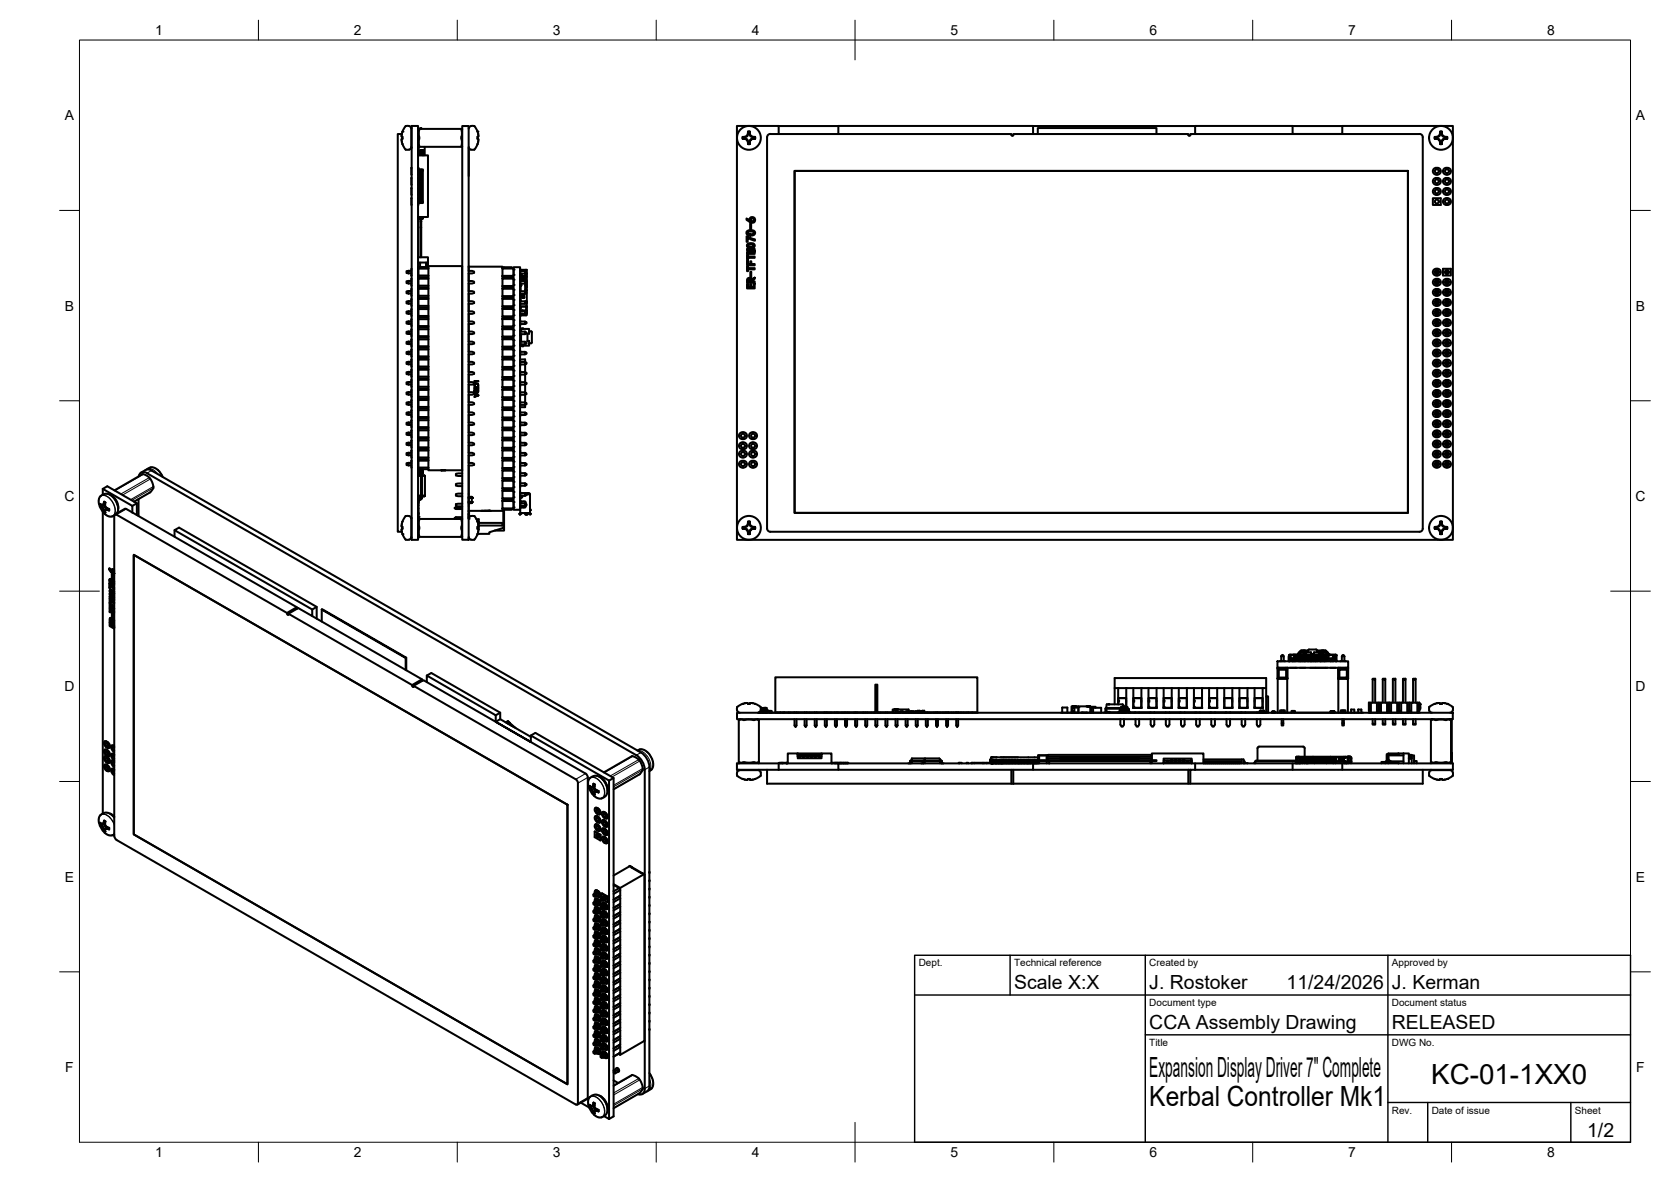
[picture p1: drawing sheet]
<svg xmlns="http://www.w3.org/2000/svg" width="420mm" height="297mm" viewBox="0 0 420 297" stroke-linecap="round" stroke-linejoin="round" font-family="sans-serif">
<defs><g id="words">
<g font-size="7">
<text x="289" y="270.6">Expansion Display Driver 7&quot; Complete</text>
<text x="359.9" y="272.3">KC-01-1XX0</text>
<text x="289" y="278.1">Kerbal Controller Mk1</text>
</g>
<g font-size="4.9">
<text x="255" y="248.5">Scale X:X</text>
<text x="289" y="248.5">J. Rostoker</text>
<text x="323.5" y="248.5">11/24/2026</text>
<text x="350" y="248.5">J. Kerman</text>
<text x="289" y="258.6">CCA Assembly Drawing</text>
<text x="350" y="258.6">RELEASED</text>
<text x="399.1" y="285.7">1/2</text>
</g>
<g font-size="3.5">
<text x="39" y="8.8">1</text>
<text x="89" y="8.8">2</text>
<text x="139" y="8.8">3</text>
<text x="189" y="8.8">4</text>
<text x="239" y="8.8">5</text>
<text x="289" y="8.8">6</text>
<text x="339" y="8.8">7</text>
<text x="389" y="8.8">8</text>
<text x="16.3" y="30.2">A</text>
<text x="411.3" y="30.2">A</text>
<text x="16.3" y="78">B</text>
<text x="411.3" y="78">B</text>
<text x="16.2" y="125.9">C</text>
<text x="411.2" y="125.9">C</text>
<text x="16.2" y="173.7">D</text>
<text x="411.2" y="173.7">D</text>
<text x="16.3" y="221.6">E</text>
<text x="411.3" y="221.6">E</text>
<text x="16.4" y="269.4">F</text>
<text x="411.4" y="269.4">F</text>
<text x="39" y="290.8">1</text>
<text x="89" y="290.8">2</text>
<text x="139" y="290.8">3</text>
<text x="189" y="290.8">4</text>
<text x="239" y="290.8">5</text>
<text x="289" y="290.8">6</text>
<text x="339" y="290.8">7</text>
<text x="389" y="290.8">8</text>
</g>
<g font-size="2.5">
<text x="231" y="242.9">Dept.</text>
<text x="255" y="242.9">Technical reference</text>
<text x="289" y="242.9">Created by</text>
<text x="350" y="242.9">Approved by</text>
<text x="289" y="252.8">Document type</text>
<text x="350" y="252.8">Document status</text>
<text x="289" y="262.9">Title</text>
<text x="350" y="262.9">DWG No.</text>
<text x="350" y="279.9">Rev.</text>
<text x="360" y="279.9">Date of issue</text>
<text x="396" y="279.9">Sheet</text>
</g>
</g></defs>
<!-- layer: Visible -->
<g fill="none" stroke="#000" stroke-width=".51">
<path d="M101 35.2v.5M101 35.7l.2 .5M101 33.6v.1M101.2 34.9l-.2 .3M101.2 36.2h.1M101.2 34.9v-.5l-.2-.2v-.5h-1v99.9h1M101.2 34.8v.1M101.2 36.2l.8 1.4M103.4 36.9a1 1 0 0 1-1.4 .7M103.4 32.4a1.06 1.06 0 0 0-1.2-.8 1.06 1.06 0 0 0-.8 1.1l-.4 .9M103.5 31.7h1.6v104h-1.6zM103.5 32.2v5"/>
<path d="M105.1 32.2v6.8h2.5v15.5h-2.5M105.2 32.5l.2-.1-.1 .9 .1 3.6h-.1M105.2 36.9h.1M105.2 36.8l.1 .1M105.3 36.9v2.1M105.4 32.4h10.6M105.4 36.9h10.6M105.6 39v-1.3h.5v1.3M105.7 32.4v-.2h.2v.2M106.1 37.7h.3v1.3v-1.3M106.8 36.9v2.1M116.2 32.5l-.2-.1 .2 1.1-.2 3.4 .2-.1"/>
<path d="M116.2 31.7h1.6v103.9h-1.6zM117.9 37.1v5.9M117.9 36.9a1 1 0 0 0 1.4 .7M117.9 32.4a1.06 1.06 0 0 1 1.1-.8 1.06 1.06 0 0 1 .9 1.1l.3 1M120.1 36.2h.1M120.1 36.2l-.8 1.4M120.1 34.8v.1M120.1 34.9l.2 .3M120.2 33.7l.1 .5-.2 .2v.5M120.3 35.2l-.2 1M186.7 34.4v.5M186.7 34.8l.7 .1 .5 .3"/>
<path d="M186.8 34.8h.5M187.3 34.5h-.5v.3M187.3 34.8h.1M187.4 34.9l.5 .3M187.9 34.1l-.6 .3h-.6M187.9 34.1l-.6 .3M188 35.7l-.1-.5 .3 1M188 33.6v.1M188 33.7l-.1 .4M188 36.2h.1M188.1 33.6v-.5h.4l.1 .6M188.1 35.7v.5"/>
<path d="M188.1 36.2h.4M188.1 33.6l-.2 .5M188.1 33.6v-.4l.4-.1 .2 1M188.2 36.2h.3M188.3 31.7h.1M188.5 36.2h.1M188.6 33.7l.2 .5 1.1 .2M188.7 35.2l-.3 1M188.7 34.1l.6 .4h.5v.3M189.2 34.9l-.5 .2-.2 1.1M189.8 34.8h-.6M189.9 34.8l-.8 .2-.4 .2"/>
<path d="M189.9 34.4v.5M192.9 34.5v98.3M195.8 33.7v-2h-10.5v104h180v-104h-27.8v2h-12.5v-2h-24.5v2M195.8 31.7h15M210.8 31.7h49v2M210.8 31.7v2M254.3 33.9v-.2h-60.6a.76 .76 0 0 0-.8 .8M254.3 33.9l.3 .2 .2-.2M254.8 33.9v-.2h44v.2M259.8 31.7h40.7M260.9 33.7v-1.5h29.9v1.5M298.8 33.9l.3 .2 .2-.2"/>
<path d="M299.3 33.9v-.2h57.6a.79 .79 0 0 1 .8 .8v98.3a.79 .79 0 0 1-.8 .8h-163.2a.79 .79 0 0 1-.8-.8M325 31.7h12.5M360.8 34.8v.1M360.8 34.8h.6M360.8 34.9l.9 .2M360.8 34.5v.3M360.8 34.4l-.1 .5M361.4 34.9l.4 .1M361.7 35.1l.2 .1M361.7 34.2l-.9 .2M361.8 34.3l-1 .2M361.8 35l.2 .6-.1-.4"/>
<path d="M362 33.7l.1-.6 .2-.1 .3 .1v.6M362 35.6l.1 .6M362 33.7l-.3 .5M362.1 36.2h.1M362.1 33.7l-.3 .6M362.1 35.6l.1 .6M362.2 33.1l-.1 .6M362.2 36.2h.3M362.2 33.1l.3 .1a1.05 1.05 0 0 0 .7 1.2l.6 .1 .1 .1-.1 .2h-.6M362.3 31.7h.1M362.6 36.2h-.5M362.6 33.7l.3 .5 1 .2v.5h-.7l-.4 .3"/>
<path d="M362.7 35.2l-.1 1M363.2 34.9a1.13 1.13 0 0 0-.7 1.3M365.3 34.6v.1M103.5 42.2v1.7M103.5 44.7v1.7M103.5 47.3v1.7M103.5 49.8v1.7M105.1 42.2v1.7M105.1 44.7v1.7M105.1 47.3v1.7M105.1 49.8v1.7M105.1 54.6l.1 .2"/>
<path d="M105.1 54.8h.6M105.1 55l.5 .1M105.1 54.6h.6M105.6 45.1l.1 .1M105.6 46.1l.1 .3M105.6 54.8l.1 .3M105.6 54.5v.1M105.7 54.6h.1M105.7 47.2l-.1 .3M105.7 45.1h.3v.4M105.7 46.1h.3v.4M105.7 48.4v.1"/>
<path d="M105.7 54.5v1.2h.2M105.7 55.7v1.4h.2v-1.4M105.7 57.1v7.6M105.9 43.1h.1v.4M105.9 47.1h.1v.4M105.9 48.1l.1 .4M105.9 49.1l.1 .4M105.9 50.1l.1 .4M105.9 42.6v1h-.3v.4h.3v.8h-.3v.4h.3v.8h-.3v.4h.3v.8h-.3v.4h.3v.8h-.3v.4h.3v.8h-.3v.4h.3v1h-.5v-8.4h-.2h1.1v8.4h-1.1h.2M105.9 44.1h.1v.4M105.9 42.7h.4M105.9 42.9h.4"/>
<path d="M105.9 50.9h.4M105.9 50.6h.4M105.9 54.5v1.2M105.9 57.1v7.6M106 43.1l-.1 .4M106 47.1v.4h-.3M106 48.1v.4h-.4M106 49.1v.4h-.1M106 50.1v.4h-.1M106 45.1v.4h-.1M106 44.1l-.1 .4M106 46.1v.4h-.1"/>
<path d="M106.1 54.5v.5h.3v-.5M106.1 55l-.2 .1M117.9 43.2v1M187.7 54.9l.8 .5v-.4l.2-.3 .6-.1 .5 .3v.6l-.3 .4h-.7l-1.1-.6zM187.7 59.4l2.1 .8v.3l-1.8-.8v1.1h-.3zM187.8 58.1l.5-.2h1l.5 .3v.5l-.5 .4-1 .1-.6-.5zM188 58.4l.3-.2h.8l.4 .1 .1 .3-.4 .2-.6 .1-.5-.2zM188.6 56.2h.3v1.4h-.3zM199.8 43h154.2v85.9h-154.2zM360.3 49.8h2v1.7h-2zM360.5 42.4a.98 .98 0 0 1 1.5-.1 .98 .98 0 0 1 0 1.5 .98 .98 0 0 1-1.5-.2 .86 .86 0 0 1 0-1.2zM360.5 47.5a.98 .98 0 0 1 1.5-.1 .98 .98 0 0 1 0 1.4 .98 .98 0 0 1-1.5-.1 .86 .86 0 0 1 0-1.2z"/>
<path d="M361.1 44.7h.3M361.1 44.7a.92 .92 0 0 0-.7 1.3 .92 .92 0 0 0 1.4 .4 .86 .86 0 0 0 .5-1 .86 .86 0 0 0-.9-.7M363.1 42.4a.98 .98 0 0 1 1.4-.1 .98 .98 0 0 1 0 1.5 .98 .98 0 0 1-1.4-.2 .86 .86 0 0 1 0-1.2zM363.1 47.5a.98 .98 0 0 1 1.4-.1 .98 .98 0 0 1 0 1.4 .98 .98 0 0 1-1.4-.1 .86 .86 0 0 1 0-1.2zM363.1 50a.98 .98 0 0 1 1.4-.1 .98 .98 0 0 1 0 1.5 .98 .98 0 0 1-1.4-.1 .86 .86 0 0 1 0-1.3zM363.7 44.7h.3M363.7 44.7a.92 .92 0 0 0-.8 1.3 .92 .92 0 0 0 1.4 .4 .86 .86 0 0 0 .5-1 .86 .86 0 0 0-.8-.7M102.7 70.6l-.5 .1v.4l.5 .1M102.7 75.7l-.5 .1v.4l.5 .1M102.7 78.2l-.5 .1v.5l.5 .1M102.7 68.1h-.5v.5l.5 .1M102.7 73.1l-.5 .1v.5l.5 .1"/>
<path d="M102.7 71.2h.7M102.7 76.3h.7M102.7 78.9h.7M102.7 68.7h.7M102.7 73.8h.7M103.4 70.6h-.7v.6M103.4 75.7h-.7v.6M103.4 78.2h-.7v.7M103.4 68.1h-.7v.6M103.4 73.1h-.7v.7M103.5 67.5v1.7M103.5 70.1v1.7"/>
<path d="M103.5 72.6v1.7M103.5 77.7v1.7M103.5 75.2v1.7M105.1 64.7h2.5v1.3h-2.5M105.1 67.5h.1M105.1 69.2h2.6M105.1 70.1h.1M105.1 71.8h2.6M105.1 74.3h2.6M105.1 75.2h.1M105.1 76.9h2.6M105.1 79.4h2.6"/>
<path d="M105.1 72.1h.1M105.1 67.2h.1M105.2 67.5h2.5M105.2 69.6h2.5M105.2 70h2.5M105.2 72.2h2.5M105.2 74.7h2.5M105.2 75.1h2.5M105.2 77.3h2.5M105.2 79.8h2.5M105.6 66v1.1M107.1 66v1.1"/>
<path d="M107.6 66v1.1M107.7 67.1h-2.5v50.8h2.5M107.7 69.3v-2.4h8.5v51.3h-8.5v-5M107.7 70v6.9M107.7 76.9v5.1M107.7 72.6h-2.6M107.7 77.7h-2.6M107.7 69.3v.7M117.8 67h8.5v61.4h-8.5M117.9 66.9v1.2l1.3 .1v.3l-.5 .2h-.9l.1 1.9 1.3 .2v.3l-.5 .2h-.9l.1 1.9 1.3 .1v.3l-.5 .2h-.9l.1 1.9 1.3 .2v.3l-.5 .1h-.9l.1 1.9 1.3 .2v.3l-.5 .2h-.9l.1 1.9 1.3 .2v.2l-.5 .2h-.9l.1 1.9 1.3 .2v.3l-.5 .2h-.9l.1 1.9 1.3 .1v.3l-.5 .2h-.9l.1 1.9 1.3 .2v.3l-.5 .1h-.9l.1 1.9 1.3 .2v.3l-.5 .2h-.9l.1 1.9 1.3 .2v.2l-.5 .2h-.9l.1 1.9 1.3 .2v.3l-.5 .2h-.9l.1 1.9 1.3 .1v.3l-.5 .2h-.9l.1 1.9 1.3 .2v.3l-.5 .1h-.9l.1 1.9 1.3 .2v.3l-.5 .2h-.9l.1 1.9 1.3 .2v.2l-.5 .2h-.9l.1 1.9 1.3 .2v.3l-.5 .2h-.9l.1 1.9 1.3 .1v.3l-.5 .2h-.9l.1 1.9 1.3 .2v.3l-.5 .1h-.9l.1 1.9 1.3 .2v.3l-.5 .2h-.9l.1 8.5M126.4 71.9h.1M126.4 77h.1"/>
<path d="M126.4 77.6h2.6M126.4 74.4v.1M126.4 69.3v.1M126.4 70l.3-.3h2l.3 .3 .1 1.7-.4 .5M126.4 71.9l.3 .3h2M126.4 77l.3 .3h2M126.4 74.5l.3 .3h2M126.4 70h2.6M126.4 75.1h2.6M126.4 67.4l.3-.3h2l.3 .4zM126.4 70h.1M126.4 75v.1"/>
<path d="M126.4 72.5v.1M126.4 67.4v.1M128.7 77.3l.4 .5v1.6l-.4 .4h-2l-.3-.3M128.7 74.8l.4 .5v1.5l-.4 .5M128.7 72.2l.4 .5v1.6l-.4 .5M128.7 72.2h-2l-.3 .3 2.6 .1M128.7 74.8h-2l-.3 .3M128.7 77.3h-2l-.3 .3M129 71.9h-2.6M129 76.9l-2.6 .1M129 79.5h-2.6M129 74.4l-2.6 .1"/>
<path d="M129 67.5l.1 .1-.1 1.7-2.6 .1M129 69.3l-.3 .4h-2l-.3-.3M129.1 67.1h1.7v61h-1.7zM130.8 77.9v1.3M130.8 75.4v1.3M130.8 72.8v1.4M130.8 70.3v1.3M130.8 77.6h.1M130.8 77h1.4M130.8 77.2h.1M130.8 67.8h1.7v1M130.8 68.8h.2"/>
<path d="M130.8 76.4h1.2M130.8 78.9h1.2M130.8 68.1h1.2M130.8 75.4h.1M130.8 77.6v.7h1.2M130.8 77.6l.1-.6 1.4 .1v.9h-1.5M130.8 75.6v.1h1.2M130.8 71.8v1.4h1.2M130.8 77v.6M130.9 70.6l-.1-1.4v1.4h1.2M130.9 73.8v1.8l.1 .1M130.9 77h.1"/>
<path d="M130.9 67.8h-.1v1.3M130.9 79.3h.2M130.9 78.9l-.1 .4M130.9 71.9v1.3M131 78.9v.4M131 71.3l-.1 .6M131 68.8l.1 .3M131.1 69.1l-.2 .2M131.3 78l-.1 .3M131.3 74.8l.1 .1M131.3 70.2l.1 .2M131.3 69.5h.5v.7h-.5z"/>
<path d="M131.3 74h.5v.7h-.5zM131.4 78v.2M131.4 73.9l.4 .1v.9h-.4M131.4 69.3l-.1 .9M131.4 73.8l-.1 1M131.5 69.5v.7M131.5 74v.7M131.8 69.3v1.1M131.9 70.4l.2 .3M132 70.6l.4 .2v.3l-.4 .2zM132 75.7l.4 .2v.3l-.4 .2zM132 78.3l.4 .2v.2l-.4 .2z"/>
<path d="M132 73.2l.4 .2v.2l-.4 .2zM132 68.1v.6h-1.2M132 68.1l.4 .2v.2l-.4 .2M132 73.8h-1.2l.1 1.9M132 71.3h-1.2v.5l.2-.1M132 70.1l.4-.7-.1-.1-.4 .7v.4h-.5M132.1 71.2v1.6l.1 .1M132.1 70.5l.1 .3M132.1 71.8h.1v1.1M132.1 75.8h.1M132.2 72.9h.1M132.2 75.8h.3"/>
<path d="M132.2 72.9h.3M132.2 77h.3M132.2 71.8l.1 1.1M132.2 75.8h.1M132.2 77h.1M132.3 71.1v.7M132.3 70.4l.2 1.7M132.3 69.7v.7l-.3-.3M132.3 78.7v.6h-1.2v-.4M132.3 68.8v.6M132.3 75.8v.1M132.3 77v.1"/>
<path d="M132.4 76.1h.1M132.5 78.7l-.2 .2M132.5 68.8h-.4l-.1 .5h-.6M132.5 68.8v4.1M132.5 75.8v.3M132.5 77v.4h-.2M132.5 77.4l-.2 1M132.5 78l-.1 .5M132.5 78.5v.2M132.5 78.7v.4h-.2M132.5 72.9v2.9M132.5 76.1v.9"/>
<path d="M187.8 62.5h2v.3h-1.1l1.1 .2v.3l-1.1 .2h1.1v.3h-2v-.4l1.2-.2-1.2-.2zM187.8 71.3h.3v.8h.5v-.7h.3v.7h.6v-.8h.3v1.2h-2zM187.8 66.9h.3v.5h1.7v.3h-1.7v.4h-.3zM187.8 65.5h.3v.8h.6v-.6h.2v.6h.9v.4h-2zM187.8 64h.3v.5h1.7v.3h-1.7v.4h-.3zM187.9 61.3l.6-.2 .8 .1 .4 .2 .1 .5-.5 .4h-1.1l-.4-.4zM188 70l.5-.2 .4 .4 .9-.4v.3l-.8 .4v.2h.8v.4h-2zM188.1 61.6l.8-.2 .4 .1 .2 .2-.3 .3h-.5l-.5-.1zM188.2 70.2h.4l.1 .5h-.6zM188.7 68.3h.2v1.4h-.2zM360.5 70.3a.98 .98 0 0 1 1.5-.1 .98 .98 0 0 1 0 1.4 .98 .98 0 0 1-1.5-.1 .86 .86 0 0 1 0-1.2zM360.5 72.9a.98 .98 0 0 1 1.5-.2 .98 .98 0 0 1 0 1.5 .98 .98 0 0 1-1.5-.1 .86 .86 0 0 1 0-1.2z"/>
<path d="M360.5 77.9a.98 .98 0 0 1 1.5-.1 .98 .98 0 0 1 0 1.5 .98 .98 0 0 1-1.5-.1 .86 .86 0 0 1 0-1.3zM361 68.1h.6v.6h-.6zM361 78.2h.6v.7h-.6zM361 73.1h.6v.7h-.6zM361 70.6h.6v.6h-.6zM361 75.7h.6v.6h-.6zM361 68.1h.1M361 78.2v.1M361 73.1v.1M361 75.7v.1M361 70.6v.1M361 68.6v.1"/>
<path d="M361 73.7v.1M361 78.8v.1M361 71.1v.1M361 76.2v.1M361.1 67.5h.3M361.1 75.2h.3M361.1 67.5a.92 .92 0 0 0-.7 1.3 .92 .92 0 0 0 1.4 .4 .86 .86 0 0 0 .5-1 .86 .86 0 0 0-.9-.7M361.1 75.1a.92 .92 0 0 0-.7 1.3 .92 .92 0 0 0 1.4 .4 .86 .86 0 0 0 .5-1 .86 .86 0 0 0-.9-.7M361.5 68.6l.1 .1M361.5 78.8l.1 .1M361.5 73.7l.1 .1M361.5 76.2l.1 .1"/>
<path d="M361.5 71.1l.1 .1M361.6 68.1h-.6v.5h.5v-.5M361.6 78.2l-.6 .1v.5h.5v-.5M361.6 73.1l-.6 .1v.5h.5v-.5M361.6 70.6l-.6 .1v.4h.5v-.4M361.6 75.7l-.6 .1v.4h.5v-.4M362.8 67.5h2v1.7h-2zM363.1 70.3a.98 .98 0 0 1 1.4-.1 .98 .98 0 0 1 0 1.4 .98 .98 0 0 1-1.4-.1 .86 .86 0 0 1 0-1.2zM363.1 72.9a.98 .98 0 0 1 1.4-.2 .98 .98 0 0 1 0 1.5 .98 .98 0 0 1-1.4-.1 .86 .86 0 0 1 0-1.2zM363.1 77.9a.98 .98 0 0 1 1.4-.1 .98 .98 0 0 1 0 1.5 .98 .98 0 0 1-1.4-.1 .86 .86 0 0 1 0-1.3zM363.5 70.6h.6v.6h-.6zM363.5 75.7h.6v.6h-.6z"/>
<path d="M363.5 78.2h.6v.7h-.6zM363.5 68.1h.6v.6h-.6zM363.5 73.1h.6v.7h-.6zM363.5 70.6l.1 .1M363.5 75.7l.1 .1M363.5 78.2l.1 .1M363.5 73.1l.1 .1M363.5 68.1h.1M363.6 71.1l-.1 .1M363.6 76.2l-.1 .1M363.6 78.8l-.1 .1M363.6 68.6l-.1 .1"/>
<path d="M363.6 73.7l-.1 .1M363.7 75.2h.3M363.7 75.1a.92 .92 0 0 0-.8 1.3 .92 .92 0 0 0 1.4 .4 .86 .86 0 0 0 .5-1 .86 .86 0 0 0-.8-.7M364 71.1l.1 .1M364 76.2l.1 .1M364 78.8l.1 .1M364 73.7l.1 .1M364 68.6l.1 .1M364.1 70.6l-.5 .1v.4h.4v-.4M364.1 75.7l-.5 .1v.4h.4v-.4M364.1 78.2l-.5 .1v.5h.4v-.5M364.1 68.1h-.5v.5h.4v-.5"/>
<path d="M364.1 73.1l-.5 .1v.5h.4v-.5M102.7 98.5l-.5 .1v.5l.5 .1M102.7 85.8l-.5 .1v.5l.5 .1M102.7 88.4l-.5 .1v.4l.5 .1M102.7 80.8h-.5v.5l.5 .1M102.7 83.3l-.5 .1v.4l.5 .1M102.7 96l-.5 .1v.4l.5 .1M102.7 93.5h-.5v.5l.5 .1M102.7 90.9l-.5 .1v.5l.5 .1M102.7 99.2h.7M102.7 86.5h.7M102.7 89h.7"/>
<path d="M102.7 81.4h.7M102.7 83.9h.7M102.7 96.6h.7M102.7 94.1h.7M102.7 91.6h.7M103.4 98.5h-.7v.7M103.4 85.8h-.7v.7M103.4 88.4h-.7v.6M103.4 80.8h-.7v.6M103.4 83.3h-.7v.6M103.4 96h-.7v.6M103.4 93.5h-.7v.6"/>
<path d="M103.4 90.9h-.7v.7M103.5 80.2v1.7M103.5 82.8v1.7M103.5 85.3v1.7M103.5 87.9v1.7M103.5 90.4v1.7M103.5 95.5v1.7M103.5 92.9v1.7M103.5 98v1.7M105.1 80.2h.1M105.1 81.9h2.6M105.1 82.8h.1"/>
<path d="M105.1 84.5h2.6M105.1 87h2.6M105.1 87.9h.1M105.1 89.6h2.6M105.1 92.1h2.6M105.1 95.5h.1M105.1 97.2h2.6M105.1 92.9h.1M105.1 94.6h2.6M105.1 99.7h2.6M105.2 80.2h2.5M105.2 82.3h2.5"/>
<path d="M105.2 82.7h2.5M105.2 84.9h2.5M105.2 87.4h2.5M105.2 87.8h2.5M105.2 90h2.5M105.2 92.5h2.5M105.2 92.9h2.5M105.2 95h2.5M105.2 95.4h2.5M105.2 97.6h2.5M107.7 82.7v5.1M107.7 87.8v1.8"/>
<path d="M107.7 89.6v5.1M107.7 95.4v5.1M107.7 85.3h-2.6M107.7 90.4h-2.6M107.7 98h-2.6M107.7 82v.7M107.7 94.7v.7M119.3 95.7h1v.2h-.9l-.1 .4zM119.3 97.3h1v.5l-.1-.4h-.4v.4l-.1-.4h-.3l-.1 .4zM119.3 98.9l1 .5-1 .4 .3-.3v-.4zM119.3 98h1l-.1 .6-.2 .2-.5-.1zM119.3 96.5l.4-.2 .4 .1 .2 .7h-.2v-.5l-.4-.1-.3 .1-.1 .5z"/>
<path d="M119.4 98.1h.8l-.1 .4-.5 .1zM119.7 99.2l.5 .1-.5 .2zM126.4 87.1v.1M126.4 92.2l.3 .3h2M126.4 90.3h2.6M126.4 97.3h.1M126.4 82v.1M126.4 94.7v.1M126.4 89.7h.1M126.4 99.8v.1M126.4 84.6h.1M126.4 87.2l.3 .3h2"/>
<path d="M126.4 89.7l.3 .3h2M126.4 95.4l.3-.3h2l.3 .3zM126.4 80.1l.3-.3h2l.3 .4zM126.4 92.8l2.6 .1M126.4 87.8h2.6M126.4 97.9l.3-.3h2l.3 .4zM126.4 82.7l.3-.3h2l.3 .3zM126.4 85.2v.1M126.4 95.4h.1M126.4 80.1v.1M126.4 92.8v.1M126.4 87.7v.1"/>
<path d="M126.4 97.9v.1M126.4 82.7h.1M126.5 97.3h-.1M128.7 90l.4 .5v1.6l-.4 .4M128.7 92.5l.4 .5-.1 1.7-.3 .4h-2l-.3-.3M128.7 87.5l.4 .5v1.5l-.4 .5M128.7 87.5h-2l-.3 .3M128.7 92.5h-2l-.3 .3M128.7 90h-2l-.3 .3M129 85.3l-2.6-.1 .3-.3h2l.3 .4 .1 1.7-.4 .5M129 87.1l-2.6 .1M129 92.2h-2.6"/>
<path d="M129 95.4l.1 .2-.1 1.7h-2.5M129 97.3l-.3 .3h-2l-.3-.3M129 80.2l.1 .1-.1 1.7-2.6 .1M129 82l-.3 .4h-2l-.3-.3M129 94.7l-2.6 .1M129 89.6l-2.6 .1M129 98l.1 .1-.1 1.7-2.6 .1M129 99.8l-.3 .4h-2l-.3-.3M129 82.7l.1 .2-.1 1.7h-2.6M129 84.6l-.3 .3h-2l-.3-.3M130.8 98.2v1.4M130.8 95.7v1.3"/>
<path d="M130.8 93.2v1.3M130.8 90.6v1.3M130.8 88.1v1.3M130.8 85.5v1.4M130.8 83v1.3M130.8 80.5v1.3M130.8 90.3h1.2v.7h-1.2M130.8 86.5h1.2M130.8 81.4h1.2M130.8 91.6h1.2v1.9M130.8 96.7h1.2v1.9M130.8 85.9h1.2"/>
<path d="M130.8 80.8h1.2M130.8 93.5h1.2M130.8 94.1h1.2M130.8 88.4h1.2M130.8 89.1h1.2M130.8 98.6h1.2M130.8 83.3h1.2M131 86.9l.5 .2-.3-.2M131 83.3v-.6h2v1.2h-.4M131 84v1.9M131.1 82.6l.4-.1-.3 .2M131.1 82.6l-.1 .1"/>
<path d="M132 85.9l.4 .2v.2l-.4 .2zM132 91l.4 .2v.2l-.4 .2zM132 96l.4 .2v.3l-.4 .2zM132 80.8l.4 .2v.2l-.4 .2zM132 93.5l.4 .2v.2l-.4 .2zM132 88.4l.4 .2v.3l-.4 .2zM132 98.6v.6h-1.2M132 98.6l.4 .2v.2l-.4 .2v1.9h-1.2M132 83.3v.7h-1.2M132 83.3l.4 .2v.3l-.4 .2M132 94.1v2l-1.2-.1M132.6 85.7h.4v1.2h-2v-.4"/>
<path d="M132.6 83.9v1.8M133 83.3h.5M133 86.3h.5M133.5 83.3l.2 .2v2.6l-.2 .2M360.5 83a.98 .98 0 0 1 1.5-.1 .98 .98 0 0 1 0 1.4 .98 .98 0 0 1-1.5-.1 .86 .86 0 0 1 0-1.2zM360.5 85.6a.98 .98 0 0 1 1.5-.2 .98 .98 0 0 1 0 1.5 .98 .98 0 0 1-1.5-.1 .86 .86 0 0 1 0-1.2zM360.5 88.1a.98 .98 0 0 1 1.5-.1 .98 .98 0 0 1 0 1.4 .98 .98 0 0 1-1.5-.1 .86 .86 0 0 1 0-1.2zM360.5 90.6a.98 .98 0 0 1 1.5-.1 .98 .98 0 0 1 0 1.5 .98 .98 0 0 1-1.5-.1 .86 .86 0 0 1 0-1.3zM360.5 95.7a.98 .98 0 0 1 1.5-.1 .98 .98 0 0 1 0 1.4 .98 .98 0 0 1-1.5-.1 .86 .86 0 0 1 0-1.2zM360.5 98.3a.98 .98 0 0 1 1.5-.2 .98 .98 0 0 1 0 1.5 .98 .98 0 0 1-1.5-.1 .86 .86 0 0 1 0-1.2zM361 85.8h.6v.7h-.6zM361 93.5h.6v.6h-.6z"/>
<path d="M361 90.9h.6v.7h-.6zM361 88.4h.6v.6h-.6zM361 96h.6v.6h-.6zM361 80.8h.6v.6h-.6zM361 98.5h.6v.7h-.6zM361 83.3h.6v.6h-.6zM361 85.8v.1M361 96v.1M361 98.5v.1M361 93.5h.1M361 83.3v.1M361 90.9v.1"/>
<path d="M361 88.4v.1M361 80.8h.1M361 86.4v.1M361 94v.1M361 88.9v.1M361 81.3v.1M361 91.5v.1M361 83.8v.1M361 96.5v.1M361 99.1v.1M361.1 80.2h.3M361.1 92.9h.3"/>
<path d="M361.1 80.2a.92 .92 0 0 0-.7 1.3 .92 .92 0 0 0 1.4 .4 .86 .86 0 0 0 .5-1 .86 .86 0 0 0-.9-.7M361.1 92.9a.92 .92 0 0 0-.7 1.3 .92 .92 0 0 0 1.4 .4 .86 .86 0 0 0 .5-1 .86 .86 0 0 0-.9-.7M361.5 86.4l.1 .1M361.5 96.5l.1 .1M361.5 99.1l.1 .1M361.5 94l.1 .1M361.5 83.8l.1 .1M361.5 91.5l.1 .1M361.5 88.9l.1 .1M361.5 81.3l.1 .1M361.6 85.8l-.6 .1v.5h.5v-.5M361.6 93.5h-.6v.5h.5v-.5"/>
<path d="M361.6 90.9l-.6 .1v.5h.5v-.5M361.6 88.4l-.6 .1v.4h.5v-.4M361.6 96l-.6 .1v.4h.5v-.4M361.6 80.8h-.6v.5h.5v-.5M361.6 98.5l-.6 .1v.5h.5v-.5M361.6 83.3l-.6 .1v.4h.5v-.4M363.1 83a.98 .98 0 0 1 1.4-.1 .98 .98 0 0 1 0 1.4 .98 .98 0 0 1-1.4-.1 .86 .86 0 0 1 0-1.2zM363.1 85.6a.98 .98 0 0 1 1.4-.2 .98 .98 0 0 1 0 1.5 .98 .98 0 0 1-1.4-.1 .86 .86 0 0 1 0-1.2zM363.1 88.1a.98 .98 0 0 1 1.4-.1 .98 .98 0 0 1 0 1.4 .98 .98 0 0 1-1.4-.1 .86 .86 0 0 1 0-1.2zM363.1 90.6a.98 .98 0 0 1 1.4-.1 .98 .98 0 0 1 0 1.5 .98 .98 0 0 1-1.4-.1 .86 .86 0 0 1 0-1.3zM363.1 95.7a.98 .98 0 0 1 1.4-.1 .98 .98 0 0 1 0 1.4 .98 .98 0 0 1-1.4-.1 .86 .86 0 0 1 0-1.2zM363.1 98.3a.98 .98 0 0 1 1.4-.2 .98 .98 0 0 1 0 1.5 .98 .98 0 0 1-1.4-.1 .86 .86 0 0 1 0-1.2z"/>
<path d="M363.5 98.5h.6v.7h-.6zM363.5 85.8h.6v.7h-.6zM363.5 88.4h.6v.6h-.6zM363.5 80.8h.6v.6h-.6zM363.5 83.3h.6v.6h-.6zM363.5 96h.6v.6h-.6zM363.5 93.5h.6v.6h-.6zM363.5 90.9h.6v.7h-.6zM363.5 88.4l.1 .1M363.5 98.5l.1 .1M363.5 96l.1 .1M363.5 85.8l.1 .1"/>
<path d="M363.5 93.5h.1M363.5 90.9l.1 .1M363.5 80.8h.1M363.5 83.3l.1 .1M363.6 83.8l-.1 .1M363.6 99.1l-.1 .1M363.6 91.5l-.1 .1M363.6 86.4l-.1 .1M363.6 88.9l-.1 .1M363.6 81.3l-.1 .1M363.6 94l-.1 .1M363.6 96.5l-.1 .1"/>
<path d="M363.7 80.2h.3M363.7 92.9h.3M363.7 80.2a.92 .92 0 0 0-.8 1.3 .92 .92 0 0 0 1.4 .4 .86 .86 0 0 0 .5-1 .86 .86 0 0 0-.8-.7M363.7 92.9a.92 .92 0 0 0-.8 1.3 .92 .92 0 0 0 1.4 .4 .86 .86 0 0 0 .5-1 .86 .86 0 0 0-.8-.7M364 88.9l.1 .1M364 99.1l.1 .1M364 96.5l.1 .1M364 86.4l.1 .1M364 94l.1 .1M364 91.5l.1 .1M364 81.3l.1 .1M364 83.8l.1 .1"/>
<path d="M364.1 98.5l-.5 .1v.5h.4v-.5M364.1 85.8l-.5 .1v.5h.4v-.5M364.1 88.4l-.5 .1v.4h.4v-.4M364.1 80.8h-.5v.5h.4v-.5M364.1 83.3l-.5 .1v.4h.4v-.4M364.1 96l-.5 .1v.4h.4v-.4M364.1 93.5h-.5v.5h.4v-.5M364.1 90.9l-.5 .1v.5h.4v-.5M36.6 118.1a1.49 1.49 0 0 1 1.5 .1l123.1 70.9 1.3 1.3 .6 1.2 .2 1.2M36.6 118.1l-1.1 .7M36.9 118l.6-.4 .8-.2 1.4 .7M37 118.9l123 70.9 .9 .8 1 1.6 .2 1.2v80.2a1.24 1.24 0 0 1-.4 1.2 1.24 1.24 0 0 1-1.3 .2"/>
<path d="M37 118.9a1.24 1.24 0 0 0-1.3-.2 1.24 1.24 0 0 0-.8 1M39.7 118.1l1.2 1.7M102.7 101.1l-.5 .1v.4l.5 .1M102.7 106.2h-.5v.5l.5 .1M102.7 103.6l-.5 .1v.5l.5 .1M102.7 111.2l-.5 .1v.5l.5 .1M102.7 108.7l-.5 .1v.4l.5 .1M102.7 113.8l-.5 .1v.4l.5 .1M102.7 116.3l-.5 .1v.5l.5 .1M102.7 101.7h.7M102.7 106.8h.7M102.7 104.3h.7"/>
<path d="M102.7 111.9h.7M102.7 109.3h.7M102.7 114.4h.7M102.7 117h.7M103.4 101.1h-.7v.6M103.4 106.2h-.7v.6M103.4 103.6h-.7v.7M103.4 111.2h-.7v.7M103.4 108.7h-.7v.6M103.4 113.8h-.7v.6M103.4 116.3h-.7v.7M103.5 100.6v1.7"/>
<path d="M103.5 103.1v1.7M103.5 105.6v1.7M103.5 108.2v1.7M103.5 110.7v1.7M103.5 113.3v1.7M103.5 115.8v1.7M105.1 100.6h.1M105.1 102.3h2.6M105.1 104.8h2.6M105.1 105.6h.1M105.1 107.3h2.6M105.1 108.2h.1"/>
<path d="M105.1 109.9h2.6M105.1 110.7h.1M105.1 112.4h2.6M105.1 113.3h.1M105.1 115h2.6M105.1 117.5h2.6M105.1 113h.1M105.1 118.8l.4 .2M105.1 118.7l.4 .2M105.2 100.1h2.5M105.2 100.5h2.5M105.2 102.7h2.5"/>
<path d="M105.2 105.2h2.5M105.2 105.6h2.5M105.2 107.7h2.5M105.2 108.1h2.5M105.2 110.3h2.5M105.2 110.7h2.5M105.2 112.8h2.5M105.2 113.2h2.5M105.2 115.4h2.5M105.2 117.8h-.1M105.2 119.5h.1M105.2 119.5l-.1 .2"/>
<path d="M105.3 119.5l.5 .2M105.3 117.9l.1 .7a.66 .66 0 0 1 .7 .6M105.3 119v.5M105.3 119.1l.3 .1M105.3 118.1h.4M105.3 118.3h.4M105.5 119l.3 .4M105.5 118.9l.3 .2v.4M105.5 119h.1M105.5 118.9h.1M105.6 119.1l.2 .1M105.6 117.9v.2"/>
<path d="M105.6 118.3v.3M105.7 118.1h.1l-.1 .2M105.8 119.5h-.5M105.8 119.7v4.7l-.5 .2M105.8 117.9v.8M105.8 119.5h.3M106.1 117.9v1.1M106.1 119.5h.6M106.1 119.7v4.7M106.4 117.9v1.2l-.3 .1v.3M106.7 119.5l-.5 .2M106.7 119.5l.2 5-.2 .2"/>
<path d="M107.7 100.5v6.9M107.7 108.1v5.1M107.7 103.1h-2.6M107.7 115.8h-2.6M107.7 107.4v.7M111 118.2h.1M111 118.2h.3M111.3 118.2h.1M111.8 118.2h.1M111.9 118.2h-.6M111.9 118.2h.1M112 118.2h.1"/>
<path d="M116.2 119l-1.6 .1v.4l1.6 .1M126.4 117.6l.3 .3h2M126.4 115.7h2.6M126.4 102.4h.1M126.4 107.4v.1M126.4 112.5v.1M126.4 110h.1M126.4 104.9l.3 .3h2M126.4 103h2.6M126.4 115.1h.1M126.4 115.7l.3-.3h2l.3 .3 .1 1.8-.4 .4M126.4 100.5l.3-.3h2l.3 .3 .1 1.7-.4 .5"/>
<path d="M126.4 102.4l.3 .3h2M126.4 107.5l.3 .3h2M126.4 100.5h2.6M126.4 105.5l2.6 .1M126.4 110.6l.3-.3h2l.3 .4zM126.4 108.1h2.6M126.4 118.2l2.6 .1M126.4 113.2l.3-.3h2l.3 .3zM126.4 100.4v.1M126.4 105.5v.1M126.4 110.6v.1M126.4 108.1h.1"/>
<path d="M126.4 118.2v.1M126.4 113.1v.1M126.5 102.4h2.5M126.5 110h2.5M126.5 102.3l-.1 .1M126.5 110h-.1M126.5 115l-.1 .1M128.7 105.2l.4 .5v1.6l-.4 .5M128.7 107.8l.4 .5-.1 1.7-.3 .3h-2l-.3-.3M128.7 117.9l.4 .5v1.6l-.4 .5M128.7 102.7l.4 .5v1.6l-.4 .4M128.7 105.2h-2l-.3 .3"/>
<path d="M128.7 107.8h-2l-.3 .3M128.7 117.9h-2l-.3 .3M128.7 102.7h-2l-.3 .3M129 117.6h-2.6M129 107.4l-2.6 .1M129 110.7l.1 .1-.1 1.7-2.6 .1M129 112.5l-.3 .4h-2l-.3-.3M129 104.9h-2.6M129 113.2l.1 .2-.1 1.7h-2.5M129 115.1l-.3 .3h-2l-.3-.3M129.1 117.5v.9M129.1 114.9v1"/>
<path d="M129.1 112.4v.9M129.1 109.9v.9M130.8 118.6v1.3M130.8 116v1.3M130.8 113.5v1.3M130.8 110.9v1.4M130.8 108.4v1.3M130.8 105.9v1.3M130.8 103.3v1.3M130.8 100.8v1.3M130.8 113.3v.2M130.8 119.9v1.2"/>
<path d="M130.8 117.3v1.3M130.8 114.8v1.2M130.8 112.5v.8M130.8 109.7v1.2M130.8 112.3v.2M130.8 111.9h1.2M130.8 117h1.2M130.8 116.4h1.2M130.8 101.8h1.2M130.8 106.2h1.2M130.8 106.8h1.2M130.8 111.3h1.2"/>
<path d="M130.8 108.7h1.2M130.8 109.4h1.2M130.8 118.9h1.2M130.8 119.5h1.2M130.8 103.7h1.2M130.8 104.3h1.2M130.8 113.8h1.2M132 116.4l.4 .2v.2l-.4 .2zM132 101.1l.4 .2v.3l-.4 .2zM132 106.2l.4 .2v.2l-.4 .2zM132 111.3l.4 .2v.2l-.4 .2zM132 108.7l.4 .2v.3l-.4 .2z"/>
<path d="M132 118.9l.4 .2v.2l-.4 .2zM132 103.7l.4 .2v.2l-.4 .2zM132 113.8v.7h-1.2M132 113.8l.4 .2v.3l-.4 .2M132 101.7v.6h-1.2M186.1 111.4a.98 .98 0 0 1 1.4-.1 .98 .98 0 0 1 0 1.5 .98 .98 0 0 1-1.4-.2 .86 .86 0 0 1 0-1.2zM186.1 113.5a.97 .97 0 0 1 1.3-.1 .97 .97 0 0 1 .2 1.3 .97 .97 0 0 1-1.4 .1 .97 .97 0 0 1-.1-1.3zM186.1 116a.97 .97 0 0 1 1.3-.1 .97 .97 0 0 1 .2 1.4 .97 .97 0 0 1-1.4 .1 .97 .97 0 0 1-.1-1.4zM186.6 108.7h.3M186.7 108.6a.92 .92 0 0 0-.8 1.3 .92 .92 0 0 0 1.4 .4 .86 .86 0 0 0 .5-1 .86 .86 0 0 0-.8-.7M189.2 108.7h.3M189.2 108.6a.88 .88 0 0 0-.8 1.1 .88 .88 0 0 0 1.1 .6"/>
<path d="M189.5 111.2a.89 .89 0 0 0-1.2 .8 .89 .89 0 0 0 1.2 .9M189.5 113.3a.89 .89 0 0 0-1.2 .8 .89 .89 0 0 0 1.2 .9M189.5 115.8a.89 .89 0 0 0-1.2 .9 .89 .89 0 0 0 1.2 .8M189.5 108.6a.86 .86 0 0 1 .9 .9 .86 .86 0 0 1-.9 .8M189.5 111.2a.86 .86 0 0 1 .9 .8 .86 .86 0 0 1-.9 .9M189.5 113.2a.86 .86 0 0 1 .9 .9 .86 .86 0 0 1-.9 .9M189.5 115.8a.86 .86 0 0 1 .9 .8 .86 .86 0 0 1-.9 .9M360.5 100.8a.98 .98 0 0 1 1.5-.1 .98 .98 0 0 1 0 1.4 .98 .98 0 0 1-1.5-.1 .86 .86 0 0 1 0-1.2zM360.5 103.3a.98 .98 0 0 1 1.5-.1 .98 .98 0 0 1 0 1.5 .98 .98 0 0 1-1.5-.1 .86 .86 0 0 1 0-1.3zM360.5 108.4a.98 .98 0 0 1 1.5-.1 .98 .98 0 0 1 0 1.4 .98 .98 0 0 1-1.5-.1 .86 .86 0 0 1 0-1.2zM360.5 113.5a.98 .98 0 0 1 1.5-.1 .98 .98 0 0 1 0 1.4 .98 .98 0 0 1-1.5-.1 .86 .86 0 0 1 0-1.2zM360.5 116a.98 .98 0 0 1 1.5-.1 .98 .98 0 0 1 0 1.5 .98 .98 0 0 1-1.5-.1 .86 .86 0 0 1 0-1.3z"/>
<path d="M361 111.2h.6v.7h-.6zM361 106.2h.6v.6h-.6zM361 101.1h.6v.6h-.6zM361 116.3h.6v.7h-.6zM361 108.7h.6v.6h-.6zM361 113.8h.6v.6h-.6zM361 103.6h.6v.7h-.6zM361 111.2v.1M361 103.6v.1M361 106.2h.1M361 101.1v.1M361 108.7v.1"/>
<path d="M361 116.3v.1M361 113.8v.1M361 101.6v.1M361 111.8v.1M361 104.2v.1M361 109.2v.1M361 106.7v.1M361 114.3v.1M361 116.9v.1M361.1 105.6h.3M361.1 110.7h.3M361.1 105.6a.92 .92 0 0 0-.7 1.3 .92 .92 0 0 0 1.4 .4 .86 .86 0 0 0 .5-1 .86 .86 0 0 0-.9-.7"/>
<path d="M361.1 110.7a.92 .92 0 0 0-.7 1.2 .92 .92 0 0 0 1.4 .5 .86 .86 0 0 0 .5-1 .86 .86 0 0 0-.9-.7M361.5 111.8l.1 .1M361.5 104.2l.1 .1M361.5 106.7l.1 .1M361.5 101.6l.1 .1M361.5 109.2l.1 .1M361.5 116.9l.1 .1M361.5 114.3l.1 .1M361.6 111.2l-.6 .1v.5h.5v-.5M361.6 106.2h-.6v.5h.5v-.5M361.6 101.1l-.6 .1v.4h.5v-.4M361.6 116.3l-.6 .1v.5h.5v-.5"/>
<path d="M361.6 108.7l-.6 .1v.4h.5v-.4M361.6 113.8l-.6 .1v.4h.5v-.4M361.6 103.6l-.6 .1v.5h.5v-.5M363.1 100.8a.98 .98 0 0 1 1.4-.1 .98 .98 0 0 1 0 1.4 .98 .98 0 0 1-1.4-.1 .86 .86 0 0 1 0-1.2zM363.1 103.3a.98 .98 0 0 1 1.4-.1 .98 .98 0 0 1 0 1.5 .98 .98 0 0 1-1.4-.1 .86 .86 0 0 1 0-1.3zM363.1 108.4a.98 .98 0 0 1 1.4-.1 .98 .98 0 0 1 0 1.4 .98 .98 0 0 1-1.4-.1 .86 .86 0 0 1 0-1.2zM363.1 113.5a.98 .98 0 0 1 1.4-.1 .98 .98 0 0 1 0 1.4 .98 .98 0 0 1-1.4-.1 .86 .86 0 0 1 0-1.2zM363.1 116a.98 .98 0 0 1 1.4-.1 .98 .98 0 0 1 0 1.5 .98 .98 0 0 1-1.4-.1 .86 .86 0 0 1 0-1.3zM363.5 101.1h.6v.6h-.6zM363.5 106.2h.6v.6h-.6zM363.5 103.6h.6v.7h-.6zM363.5 111.2h.6v.7h-.6z"/>
<path d="M363.5 108.7h.6v.6h-.6zM363.5 113.8h.6v.6h-.6zM363.5 116.3h.6v.7h-.6zM363.5 113.8l.1 .1M363.5 101.1l.1 .1M363.5 106.2h.1M363.5 108.7l.1 .1M363.5 103.6l.1 .1M363.5 111.2l.1 .1M363.5 116.3l.1 .1M363.6 109.2l-.1 .1M363.6 101.6l-.1 .1"/>
<path d="M363.6 106.7l-.1 .1M363.6 104.2l-.1 .1M363.6 111.8l-.1 .1M363.6 114.3l-.1 .1M363.6 116.9l-.1 .1M363.7 105.6h.3M363.7 110.7h.3M363.7 105.6a.92 .92 0 0 0-.8 1.3 .92 .92 0 0 0 1.4 .4 .86 .86 0 0 0 .5-1 .86 .86 0 0 0-.8-.7M363.7 110.7a.92 .92 0 0 0-.8 1.2 .92 .92 0 0 0 1.4 .5 .86 .86 0 0 0 .5-1 .86 .86 0 0 0-.8-.7M364 114.3l.1 .1M364 101.6l.1 .1M364 106.7l.1 .1"/>
<path d="M364 109.2l.1 .1M364 104.2l.1 .1M364 111.8l.1 .1M364 116.9l.1 .1M364.1 101.1l-.5 .1v.4h.4v-.4M364.1 106.2h-.5v.5h.4v-.5M364.1 103.6l-.5 .1v.5h.4v-.5M364.1 111.2l-.5 .1v.5h.4v-.5M364.1 108.7l-.5 .1v.4h.4v-.4M364.1 113.8l-.5 .1v.4h.4v-.4M364.1 116.3l-.5 .1v.5h.4v-.5M25.2 126.6v.4l.3 .3"/>
<path d="M25.2 126.6h.1M25.3 126.6l.2 .3M25.5 127.3v.1M25.6 127.4l.3 .5M25.6 126.9l.2 .1M25.8 122.9l7.5 4.2v1.7M25.8 122.9l1.2-.7 7.4 4.3v2.9M25.8 122.9v1.4M25.8 128.7v75.7M25.9 126.9l-.1 .1M25.9 127.9l.1 .4M26 126.6l-.1 .3 .5 .4"/>
<path d="M26 128.3l.2 .4 .3 .1M26.4 127.3l.1 .2M26.4 126.7l-.6 .3M26.5 127.3l.1 .2M26.5 127.5l.1 .4M26.5 126.3l-.3-.2-.2 .5M26.5 126.3h.1M26.5 128.2v.6M26.5 126.3v.9M26.5 128.8h.1M26.6 127.9v.2M26.6 127.4l.3 .3"/>
<path d="M26.9 127.7l.5 .2M26.9 128.2h-.4M27 127.8l-.5 .4M27 127.8h.1M27.4 127.9l.1 .4-.6-.1M27.7 124.3a3.8 3.8 0 0 1 2 3.5M28.8 123.2l7.1-4.1 1 .4 .7 .5 .4 .7 .5 1.1v.9l-.7 1-4.1 2.4M29.3 129.3l42.9 24.7 .2 .5 .1-.3 31.1 18 .2 .4 .2-.1M29.3 129.3h-.4l-.2 .4v80.4l.4 .8 115.7 66.7M29.3 129l.4-.8-.1-1.4-.8-1.5-.9-.8-.9-.4-1 .1-.9 .7-.3 .9a4.4 4.4 0 0 0 1.7 3.5l1.2 .5 1-.3M31.8 127.9l1.5 .9M31.8 127.9h-.4l-2.5 1.4"/>
<path d="M33.3 128.8l10.6 6.1M33.6 139.4l109.1 62.8v70.3l-109.1-62.8zM34.4 126.5l-1.1 .6M34.8 125.4v4.3M43.9 133.2v1.7l30.7 17.7v.2M101 132.2l.2 .2M101 133.7l.2 .5M101 131.6v.6M101.2 132.9l-.2 .2v.6M101.2 132.4v.1M101.2 134.2h.1M101.2 131.1h.1"/>
<path d="M101.2 132.4v.5M101.2 132.9h.1M101.2 134.2l.8 1.4M101.2 131.1l-.2 .5M102 135.6h.1M102.9 135.6h-.8M103.4 134.9l-.1 .5-.4 .2M103.4 130.4a1.07 1.07 0 0 0-1.2-.7 1.07 1.07 0 0 0-.8 1l-.2 .4M103.5 130.2v5M105.1 130.2v5M105.1 127h.2l-.2 .2M105.1 130.1h.2z"/>
<path d="M105.1 129h.2M105.1 124.5l.1 .2M105.1 124.4l.1 .2M105.2 130.5l.2-.1-.1 .9 .1 3.6-.2-.1M105.2 124.7h.1M105.2 124.6l.6 .1M105.3 127.7l-.2-.1 .2 .1v1.3M105.3 129v.3h-.2M105.3 126.4v.5h-.2M105.3 129.3v.6h-.2h.2h-.2M105.3 129.9l-.2 .2M105.3 124.7v.6"/>
<path d="M105.3 124.7l.5 .1M105.3 125.8l-.1 .6h-.1M105.4 130.4h10.6M105.4 134.9h10.6M105.5 125.6h.1M105.5 125.5h.1M105.5 125.2h.1M105.5 125.6l-.1 .1M105.5 125.5l-.4 .8M105.5 125.2l-.4 .2M105.7 124.6l-.4 .1M105.8 124.7v.3l-.3 .2"/>
<path d="M105.8 124.7h.3M106.1 124.7v.4M106.1 125.1l-.1 .3-.5 .2M106.1 125l-.1 .2-.5 .3M106.2 124.4l.5 .2M106.3 124.6l.4 .1M106.7 124.7l-.6 .1M106.7 124.6l-.6 .1M106.9 124.4l-.2 .2M114.6 127.4l-.3 .2 .3 .3M114.6 130l-.3 .2 .2 .2M114.9 130.4h-.6"/>
<path d="M116.2 130.5l-.2-.1 .2 1.1-.2 3.4 .2-.1M116.2 127.4h-1.6v.5h1.6M116.2 130h-1.6v.4M116.2 126.6l-1.6 .1v.4l1.6 .1M116.2 124l-1.6 .1v.5l1.6 .1M116.2 121.5l-1.6 .1v.5l1.6 .1M116.2 130.4h-1.3M117.8 129.3l.1-.2v1M117.8 129.8l.1 .3M117.8 124.9l.8-.1v.3M117.8 129.1h.1M117.8 130.1h.1"/>
<path d="M117.8 129.6h.1M117.8 130.3h.1M117.8 126.4h.1M117.8 125.1h.1M117.8 126.1h.1M117.9 128.4h.1M117.9 135.1v.2M117.9 125.8v4.4M117.9 125.1h.1M117.9 126.2h.1M117.9 125.1v1.1M117.9 126.4h.7"/>
<path d="M117.9 134.9l.1 .5 .4 .2M117.9 130.4a1.07 1.07 0 0 1 1.1-.7 1.07 1.07 0 0 1 .9 1l.2 .4M117.9 126.2h.7M117.9 128.4v1.6M117.9 129.4h.1M118.6 126.2h.1M118.6 125.1h.1M118.6 125.1h-.7M118.6 126.1v.3M118.6 126.4h.1M118.6 125.1v1.1M119.2 135.6h-.8"/>
<path d="M119.3 135.6h-.1M119.8 130.5h.6v.6M120.1 131.1h.1M120.1 132.4v.5M120.1 131.1h.3M120.1 131.1l.2 1.1M120.1 134.2l-.8 1.4M120.1 132.9h.1M120.1 132.9h.1l.1 .3-.2 1M120.1 134.2h.1M120.1 132.4v.1M120.3 132.2l-.2 .2"/>
<path d="M120.4 131.1v1.3h-.3M120.4 131.4h5.8l.2 .2-.2 .5h-5.8M120.4 132.4l-.1 .6M121 128.4h.9M122.1 128.4h.3M122.4 128.4h.1M122.4 128.4h.8M126.3 128.3l.3 .1v4.3l-3.6 1.1v.4h-2.9M126.4 122.7h.1M126.4 127.8h.1M126.4 125.2v.1M126.4 120.1v.1"/>
<path d="M126.4 122.7l.3 .3h2M126.4 120.2l.3 .3h2M126.4 120.8h2.6M126.4 125.9l.3-.3h2l.3 .3zM126.4 123.3l2.6 .1M126.4 120.8h.1M126.4 125.8v.1M126.4 123.3v.1M126.5 122.7h2.5M126.5 122.7h-.1M126.5 127.7l-.1 .1M126.7 128.1v5.2h-2.3"/>
<path d="M128.7 120.5l.4 .5M128.7 123l.4 .5-.1 1.7-.3 .4h-2l-.3-.3M128.7 120.5h-2l-.3 .3M128.7 123h-2l-.3 .3M129 125.9l.1 .2-.1 1.7h-2.5M129 127.8l-.3 .3h-2l-.3-.3M129 125.2l-2.6 .1M129 120.1l-2.6 .1M129.1 120v.9M129.1 121v1.5l-.4 .5M130.8 126.2v1.3M130.8 123.6v1.4"/>
<path d="M130.8 121.1v1.3M130.8 128.9h1.3M130.8 123.9h2.2l.3 .3M130.8 124.8h.3v-.2v.4h-.3v1h1.2l.2 .6M130.8 126v.2M130.8 128.9l-.2 .2 .1 .3 .3-.2M130.8 127.2h1.2M130.8 121.4h1.2M130.8 122.1h1.2M130.8 126.5h1.2M130.8 124h1.2M130.8 124.6h1.2"/>
<path d="M130.8 127.5v1.4M130.8 126.3h.3M130.8 127.2h.3M130.9 124.8l.1 .2M131.1 128.9l-.1 .2M131.1 126v.5M131.1 127.2v.3M131.3 124.6l-.1 .4M132 121.4l.4 .2v.3l-.4 .2zM132 126.5l.4 .2v.3l-.4 .2zM132 124l.4 .2v.2l-.4 .2zM132.1 128.9v.4l.6-.1"/>
<path d="M132.1 128.9h.6M132.1 129l.1 .1 .5-.1M132.1 126.1v.5M132.1 127.1v.4M132.2 127.1a.42 .42 0 0 1-.2 .4 .42 .42 0 0 1-.4 0h-.8M132.2 123.9v.2M132.4 124.2h.9M132.6 123.9v.3M132.7 128.9h.6M132.7 128.9v.3M133 128.9l.1 .2M133.3 128l.2 .2-.2 .1"/>
<path d="M133.3 128.9l.2 .2-.2 .3-.2-.2M133.3 124.2v4.7M186.7 132.4v.5M186.7 132.9h.1M186.8 132.9h.5M187.3 132.9l.6 .4M187.3 132.5h-.5v.3h.5M187.3 132.8l.6 .4M187.8 132.3l-.5 .2M187.9 132.1l-.5 .3-.7 .1M187.9 133.2l.1 .5M187.9 133.2l.2 .5"/>
<path d="M187.9 132.1l-.1 .2M188 131.6l-.1 .5M188 134.2h.1M188.1 131.6v-.5a.46 .46 0 0 1 .5 .6l.2 .5 1.1 .3M188.1 134.2h.4M188.1 131.6l-.2 .5M188.1 131.6v-.4l.4-.1 .2 1M188.5 133.7v.5h-.4v-.5v.5M188.5 134.2h.1M188.7 133.2l-.2 .5M188.7 132.1l.1 .2M188.8 132.3l1 .2v.3l-1.1 .4"/>
<path d="M189.3 132.9l-.6 .3-.2 1M189.8 132.9h-.5M189.9 132.9h-.1M189.9 132.4v.5M360.8 132.9h.1M360.8 132.8l1 .2M360.8 132.9h.5M360.8 132.5v.3M360.8 132.4l-.1 .5M361.3 132.9l.4 .2M361.7 132.2l.3-.5-.2 .6M361.7 132.2l-.9 .2"/>
<path d="M361.8 132.3l-1 .2M361.8 133l.2 .6-.3-.5M362 131.7l.1-.6a.48 .48 0 0 1 .5 .6l.3 .5 1 .2v.5h-.5M362 133.6l.1 .6M362.1 133.6v.1M362.1 133.7l.1 .5M362.2 131.1l-.1 .6M362.2 131.1l.3 .1v.4l.3 .7M362.5 133.7v.5h-.3M362.8 132.3l1 .2v.3a1.09 1.09 0 0 0-1.3 .8v.1M363.3 132.9l-.6 .3-.1 1h-.5M365.3 132.6v.1"/>
<path d="M27.5 142.9l.5 .5M27.5 146.6v1.1l.2 .1 .1-.7M27.6 145.6l.4-.1 .7 .5M27.6 149.2v.3l.7 .7-.7-.3 .5 .1M27.6 149.9v.3l1.1 .7M27.6 156.4v.9l1.1 .7M27.6 152.8v1h.2v-.2M27.6 151.6v1l1.1 .7M27.6 150.4v1l.2 .1v-.3M27.6 148.3l.4-.1 .7 .5M27.6 146.7l-.1-.1h.2l1 1.1M27.7 155.3h.3l.4 .5h.3"/>
<path d="M27.7 147.8v-.8l1 1.2M27.7 156.5l-.1-.1h.2v.7l.3 .2M27.7 153.9v-.4l1 .6M27.7 151.5v-.4l1 .6M27.7 150.5v.4M27.7 151.7v.7M27.7 152.9v.4M27.7 146.6l1 1.3M27.7 145.8l.3 .5 .7 .4-.5-.1-.5-.4v-.4l.5 .2 .5 .5M27.8 155.6l.3 .2 .1 .4-.5-.2zM27.8 148.5l.2 .4 .7 .4-.7-.2-.3-.6 .6 .2 .4 .4M27.8 152.8h-.2h.2v.4l.9 .5"/>
<path d="M27.8 151.6h-.2h.2v.8l.3 .1M27.8 150.5l-.2-.1 .2 .1v.3l.9 .5M27.8 156.4l-.1 .7M27.8 153.2l.9 .6M27.8 150.8l.9 .7M27.8 155.9l.4 .2M27.9 155.6l-.2 .4M28.1 144.3v1.2l.2 .1 .1-1.2-.3-.1 .3 .1M28.1 156.8v.6l-.3-.3M28.1 143.1h.3l.3 .2M28.1 154.3v1l.2 .2 .1-1.2h-.3h.3M28.1 152.1v.5l-.3-.2"/>
<path d="M28.3 144.4v1.2M28.3 156.9l-.2-.1h.3v.6l.3 .2M28.3 143.4v.4l.4 .3M28.3 154.4v1.1M28.3 152.2l-.2-.1h.3v.6l.3 .2M28.4 156.8l-.1 .7M28.4 152.7l.3 .3M28.4 152.1l-.1 .6M28.4 155.8l-.1 .1M28.4 156.2l.3 .2M28.4 156.3h-.1M28.7 150.5l-.5-.2 .5 .4"/>
<path d="M28.7 146.1l-.8-.5-.4 .1 .2 .8 1 .5M28.7 143.4l-.5-.3-.2 .5-.5-.7v.3l.5 .7 .7 .6M28.7 143.7l-.3-.2h-.2l.1 .5 .4 .1M28.7 150.1l-.5-.3 .5 .4M28.7 149.8l-1.1-.6 1.1 .7M28.7 157v.7l-.3-.3M28.7 155.9h-.4l-.5-.6-.2 .2v.7l1.1 .6M28.7 156.2h-.4l.4 .4M28.7 148.8l-.7-.5-.5 .1 .3 .7 .9 .5M72.5 154.2l2.5-1.4 3.5 2v-1.6l-34.6-20 1.1-.6 34.6 19.9v3M74.6 152.6l-2.4 1.4M74.7 152.8v.2"/>
<path d="M78.5 154.8l27.6 15.9M79.6 152.5l-1.1 .7M80.9 153.2l.1-.1 21.2 12.2-.2 .1zM80.9 153.2v3M102 165.4v3M102.2 165.3v3.2M104 172.6v-.3l40.8 23.5 .5 .7v80.7M106.2 171.1l-.1-.4-2.5 1.5M107.3 169.8l1.2-.7 17.3 10v1.6l7.7 4.5M107.3 171.4l-.8-.5-2.5 1.4M125.8 179.1l-1.1 .7M185.3 179.1h180v1.6h-180z"/>
<path d="M185.3 178.5l.3 .4 .4 .2M187.9 176.7h-.2a4 4 0 0 0-2.3 1l-.1 .8M187.9 176.7l.2 .2h.4M188.6 176.9h-.1M189.8 176.9h.1M189.8 176.9l-.9-.2-.4 .2M189.9 176.9h.1M189.9 176.9l.7 .3a.98 .98 0 0 1 .7 .9 .98 .98 0 0 1-.7 1M190.7 179.1h.1M190.8 179.1h.4M191 179h.2M191.2 178.7v.4"/>
<path d="M191.2 179.1h.1M191.3 177.9h1.4l.1 .4M191.3 178.3l.3 .1M191.6 179.1h.5M191.6 178.3h1.2M191.6 178.5v.6M191.6 178.4v.1M191.6 179h.5M191.6 178.5h.5M191.6 179.1h.1M191.9 177.9h.3M192.1 178.5v.6"/>
<path d="M192.1 178.4v.1M192.1 179.1h.1M192.1 178.3v.1M192.2 177.9h.1M192.4 177.9h.1M192.4 177.9h.2M192.5 179.1h.5M192.5 179.1h.1M192.5 178.5v.6M192.5 178.4v.1M192.5 178.3v.1M192.7 178.8h.1"/>
<path d="M192.8 178.8h.1M192.8 178.7h.1M192.8 178.7h1.2v.4h-1.5M192.8 178.5l-.1 .5h-.2M192.8 178.3v.2M192.8 178.3h.1M192.8 178.5h.1M192.8 178.5h-.3M192.8 178.7v.1M192.9 178.8h.1M193.5 179.1h.5M193.7 178.7h.3v.4"/>
<path d="M193.7 179.1h.1M193.8 178.7h.2v.4h-.3M193.8 178.7h.1M194 179.1h4.2M196.2 179v.1M197.2 179v.1M198.2 179.1h.1M198.3 179.1h4M199.8 179v.1M200.3 179v.1M202.3 179.1h2.6M202.3 179v.1"/>
<path d="M202.8 179v.1M204.9 179v.1M204.9 179.1h19.9M205.4 179v.1M207.4 179v.1M207.9 179v.1M209.9 179v.1M210.4 179v.1M212.5 179v.1M213 179v.1M215 179v.1M215.5 179v.1"/>
<path d="M217.6 179v.1M218.1 179v.1M219.9 179v.1M220.1 179v-7h.5v7M220.9 179v.1M222.6 179v.1M223.1 179v.1M224.4 179h-29.5v-8.8h50.8v8.8h-13.3M224.5 178.9l-.1 .2M224.8 179.1h.8M224.8 179.1h.1M224.9 178.3h.2"/>
<path d="M225.1 178.3h.1M225.2 178.3h.1M225.3 178.3h.1M225.4 178.3h.3M225.6 179.1h.3M225.6 179.1h-.3v-.2h-.2v.2h-.6v-.8h4v.8M225.6 179.1v-.2h.2v.2M225.8 179.1l.5-.2 .1 .2v-.3h.5v.3l.2-.2h.2v.2l.5-.2v.2M225.9 179.1h5.4M226.5 178.8h.4M226.9 178.9v.1M227.8 179.1h.1"/>
<path d="M227.9 178.8h.4M228.3 178.9v.1M228.5 179.1l-.2-.3h-.5v.3M228.5 178.9v.2M228.7 179.1v-.3h.5v.3v-.3h.5v.3M228.7 178.9h.1M228.7 178.9l-.2 .1M228.7 178.8h1M229.7 178.9v.1l.4-.1M230.1 179.1v-.3h.5v.3M230.1 178.9h.1M230.1 178.8h.5"/>
<path d="M230.6 179l.2 .1v-.5h.5v.5M231.3 179.1h14.6M231.3 179.1h-.1M231.5 178.9h.1M231.5 178.9l-.2 .1M231.5 178.8h.4h-.4v.3M232.4 179.1v-.5h-.5v.5M232.4 179.1h.1M232.8 179v.1M233.3 179v.1M235.4 179v.1M235.8 179v.1"/>
<path d="M237.9 179v.1M238.4 179v.1M240.4 179v.1M240.9 179v.1M243.5 179v.1M244.5 179v.1M266.7 179.1h7.6M267.1 177.9v1.2M267.1 177.8l1.3 .1M268.4 177.9v1.2M268.4 179l-.1 .1M269.6 179.1v-.3h.5v.3"/>
<path d="M269.6 178.9h.1M269.6 178.9v.1M269.6 178.9v.2M269.7 177.5h.2M269.9 177.5h.1M270 177.5h.1M270 177.8l.1 .1M270.1 177.8h-.1M270.1 177.8h.1M270.1 177.8h1M270.1 177.9v.9h-.5v-.9M270.1 177.5h.3"/>
<path d="M270.2 177.8l-.5 .1M270.2 177.8h.1M270.2 179.1h.1M270.3 179.1h.1M270.6 179.1h.1M270.8 179.1h.1M271.1 179.1h.1M271.1 178.9v.2M271.1 177.5h-1.7v1.6v-.2M271.1 177.8h.1M271.2 178.3v.3M271.9 179.1h.1"/>
<path d="M272 179.1h.1M272.1 179.1h.1M272.1 179.1h.2M272.3 179.1h.1M272.5 179.1h.3M272.5 179.1h.1M272.8 179.1h.1M273 179.1h.3M273 179.1h.1M273.1 179.1h.1M273.2 177.5h.3M273.3 179.1h.1"/>
<path d="M273.5 177.5h.1M273.6 177.5h.1M273.7 177.5h.1M273.8 177.5h.1M274.2 177.6h1.3v.3M274.2 177.9h.2v1.2M274.2 178.9v.2v-1.6h-3.1v1.6M274.4 179.1h.1M274.8 177.9v1.2h-.4M274.9 179.1h1.9M274.9 179.1h.1M274.9 177.9h2v1.2"/>
<path d="M274.9 177.9h.1M276.9 179.1h.1M278.1 177.9v1h.8M278.1 177.9l-.2 .2v.8l.2 .2M278.2 177.9h3.7M278.3 177l-.2 .9M278.3 177h4M278.9 178.9v.2M278.9 178.9l2.3 .1M280.3 177v-6.6h38.1v8.6M280.3 172.9h.9M281.2 172.9v4.1v-1.5h2v2.2"/>
<path d="M281.2 172.9h2M281.2 175.4h2M281.4 179l-4.1 .1M281.5 178.9l-.1 .1M281.6 178.1h-3.4l.1 .8M281.6 178.9h.3M281.7 178.3l-.3 .8M281.7 179h-.1l.1-.1v.2M281.8 178.1l-.2 .1-.2 .8M281.8 178.1l.1 .9h.2M281.9 177.7h1.6l.1 .4h-1.8zM282.3 178.6v.5"/>
<path d="M282.3 178.6h-.2v.5M282.3 177l.1 .7M282.3 178.6h.6v.5h-.6M282.3 179.1h.1M282.3 177.3l.1 .3M282.4 177.4h.1M282.4 177.6h.1M282.4 179h.1M282.5 179h.1M282.5 178.9v.1M282.6 179h.1M282.5 179.1h-1"/>
<path d="M282.6 178.9v.1M282.6 179.1h.1M282.7 179.1h1.2M282.8 178.6h.3v.5v-.1M282.8 179.1h.1M283.1 179h.4l.2-.9 .3 .9M283.1 179h.7M283.2 177.6h.1M283.2 176.3h.1M283.2 176h.1M283.2 172.9h1.8M283.2 172.9v4.8"/>
<path d="M283.7 178.2h-2M283.7 178.2h.1M283.7 178.3l.1 .7M283.8 179l.2 .1M284 178.9v.1M284 179l5.2 .1M284.2 179h32.6M284.9 177.9h2.2M285 175.5h2v2.4h-2zM285 172.9h2M285 175.4h2M285 172.9v5"/>
<path d="M285.5 179v.1M286.4 179v.1M287 177.6h.1M287 176.3h.1M287 176h.1M287 177.9h.1M287 172.9h1.8M287 172.9v5M288.7 177.9h2.2M288.8 175.5h2v2.4h-2zM288.8 172.9h2M288.8 175.4h2"/>
<path d="M288.8 172.9v5M289.2 179.1h.1M289.2 179.1h1.1M289.3 179v.1M290.2 179v.1M290.3 179.1h.1M290.3 179.1h2.7M290.8 177.6h.1M290.8 176.3h.1M290.8 176h.1M290.8 172.9h1.8M290.8 172.9v5"/>
<path d="M292.5 177.9h2.2M292.6 175.5h2v2.4h-2zM292.6 172.9h2M292.6 175.4h2M292.6 172.9v5M293 179.1h.1M293 179.1h1.1M293.1 179v.1M294 179v.1M294.1 179.1h11.4M294.6 177.6h.1M294.6 176.3h.1"/>
<path d="M294.6 176h.1M294.6 172.9h1.8M294.6 172.9v5M296.3 177.9h2.2M296.4 175.5h2v2.4h-2zM296.4 172.9h2M296.4 175.4h2M296.4 172.9v5M296.9 179v.1M297.9 179v.1M298.4 177.6h.1M298.4 176.3h.1"/>
<path d="M298.4 176h.1M298.4 172.9h1.8M298.4 172.9v5M300.1 177.9h2.2M300.2 175.5h2v2.4h-2zM300.2 172.9h2M300.2 175.4h2M300.2 172.9v5M300.8 179v.1M301.7 179v.1M302.2 177.6h.1M302.2 176.3h.1"/>
<path d="M302.2 176h.1M302.2 172.9h1.8M302.2 172.9v5M303.9 177.9h2.2M304 175.5h2v2.4h-2zM304 172.9h2M304 175.4h2M304 172.9v5M304.6 179v.1M305.5 179v.1M305.5 179.1h2.7M306 177.6h.1"/>
<path d="M306 176.3h.1M306 176h.1M306 177.9h.1M306 172.9h1.8M306 172.9v5M307.7 177.9h2.3M307.8 172.9v5M307.8 177.6h.1M307.8 172.9h2.1M307.8 175.4h2.1M307.8 176.3h.1M307.8 176h.1"/>
<path d="M307.8 175.5h2v2.4h-2zM308.2 179.1h.1M308.2 179.1h1.1M308.4 179v.1M309.3 179v.1M309.3 179.1h.1M309.4 179.1h2.6M309.8 177.6h.1M309.8 176.3h.1M309.8 176h.1M309.9 172.9h1.7M309.9 172.9v5"/>
<path d="M311.5 177.9h2.3M311.6 177.6h.1M311.6 172.9h2.1M311.6 175.4h2.1M311.6 176.3h.1M311.6 176h.1M311.6 172.9v5M311.7 175.5h1.9v2.4h-1.9zM312 179.1h.1M312 179.1h1.1M312.2 179v.1M313.1 179v.1"/>
<path d="M313.1 179.1h.1M313.2 179.1h3.9M313.6 177.6h.1M313.6 176.3h.1M313.6 176h.1M313.7 172.9h1.7M313.7 172.9v5M315.3 177.9h2.3M315.4 177.6h.1M315.4 172.9h2.1M315.4 175.4h2.1M315.4 176.3h.1"/>
<path d="M315.4 176h.1M315.4 172.9v5M315.5 175.5h2v2.4h-2zM315.5 177.9h.1M316 179v.1M316.8 178.8h.2M316.8 178.8v.3M316.8 178.8h.9v.3h-.9zM317 178.8h-.2v.3h.2M317 178.8h.6zM317 178.8h.6M317 178.6h.5v.1"/>
<path d="M317 179.1h.1M317 178.7l-.2-.1v.2M317.4 179.1h1.6M317.5 177.6h.1M317.5 176.3h.1M317.5 176h.1M317.5 177.9h.1M317.5 172.9h.9M317.5 172.9v5M317.5 178.6h.3v.5M317.5 179.1h.1M317.6 178.8h.1v.3"/>
<path d="M317.6 178.8h.2M317.7 179.1h-.7M317.8 179h.6M318.4 175h.5v4h-.5M319.6 179.1h1.2M319.9 179.1v-.3h.5v.3M319.9 178.8h.5M319.9 178.9h.1M319.9 178.9v.1M320.4 178.9v.1M321.1 179.1h18M321.2 167.9l.5-.1v.3h1.5v-.3l.5 .1"/>
<path d="M321.2 166.2h17.8v1.6h-17.8zM321.2 170.6l.3-.3v-2l-.3-.4v2.5l.2 .2M321.3 179.1v-8.5h2.4v8.5M321.5 170.3h1.9l.3 .3M321.5 168.3h1.9v2M321.8 166.2h1.3M321.8 167.8h1.3M321.9 179.1v-.6h1.2v.6M322.2 164.9v1.2M322.2 167.8v.3M322.3 178.5v.6M322.3 164.6h.3l.2 .3h-.6z"/>
<path d="M322.7 178.5v.6M322.8 164.9v1.2M322.8 167.8v.3M323.4 168.3l.3-.4v2.5M323.8 170.4l-.2 .2M324.1 164.9l-.1 1.3M324.1 164.7v1.4M324.1 166.1h.1M324.1 164.6h.1M324.1 164.6v.1M324.1 166.1v.1M324.1 165.9l.3 .3"/>
<path d="M324.3 165.1h.1v.5h.7M324.3 166.2h.1M324.4 167.8h1.7M324.4 165.1l.1 .3M324.5 164.6v.5M324.5 165.4h.8M324.5 165.4l-.1 .2M324.7 179.1v-.4h.8v.4M325 166.1h.4zM325.1 165.6h.1M325.1 165.4v.2M325.2 165.6v.1"/>
<path d="M325.3 165.1v.5M325.3 165.1h.5M325.4 165.7l-.2-.1h.2v.6M325.4 166.1h.3M325.4 165.6h.3M325.5 165.4h-.2M325.5 178.7v.2M325.5 178.7h.1M325.5 178.8h.1M325.6 165.4h.2M325.7 165.6h.2M325.7 165.6l.2 .1"/>
<path d="M325.7 165.7v.5M325.7 166.1h.8M325.8 165.4v.2M325.8 165.1v.3M325.8 165.4h.6M325.9 165.6l.1 .1zM326 165.6h.2M326.1 164.6v.8M326.3 165.6v.1M326.4 164.3h.1M326.4 164.3l-.2 .2M326.4 165.1v.5"/>
<path d="M326.5 164.9l-.1 .2 .2-.1M326.5 164.9l4.8-.1v.6M326.5 164.5h-2.1l-.3 .2M326.5 164.5h7.2M326.5 165.7l-.2-.1h.2v.6M326.5 166.1h.3M326.5 165.6h.3M326.6 165.4h-.2M326.6 165l.3 .1M326.7 165.4h.2M326.8 164.2v.3M326.8 164.3l.2-.3h.9v.4h.5"/>
<path d="M326.8 166.1h.8l-.7 .1M326.8 165.6h.2M326.8 165.6l.2 .1M326.8 165.7v.5M326.9 167.8h1.3M326.9 165.4v.2M326.9 165.1v.3M326.9 165.4h.6M327 165.6l.1 .1zM327 163.6l1.9 .1M327 164h.9M327 163.7a.64 .64 0 0 0-.5 .8"/>
<path d="M327 164l-.2 .2M327.1 165.6h.2M327.1 164.6v.2M327.2 163.5h1.7M327.2 163.4l-.2 .2M327.4 165.6v.1M327.5 163.7h.7M327.5 165.3l-.2 .1M327.5 165.1v.5M327.5 165.1h.5M327.6 165.7l-.2-.1h.2v.6M327.6 166.1h.3"/>
<path d="M327.6 165.6h.3M327.7 165.4h-.2M327.7 163.5h.3M327.7 163.5l-.2 .1M327.9 165.4h.1M327.9 164h.1M327.9 165.6h.2M327.9 165.6l.2 .1M327.9 165.7v.5M328 164l.4 .3M328 163.7l.4 .3M328 163.5l.2 .1"/>
<path d="M328 165.4v.2M328 165.1v.3M328 165.3h.6M328 165.4h.6M328.1 165.6l.1 .1zM328.2 165.6h.2M328.4 164.7l-1 .2M328.4 164.6v.3M328.4 165.3v.1M328.5 165.6v.1M328.6 165.1v.5M328.7 166.1h-.8l.3 .1"/>
<path d="M328.7 165.7l-.2-.1h.2v.6M328.7 166.1h.3M328.7 165.6h.3M328.8 165.4h-.2M328.8 165l.3 .1M328.8 165l-.2 .1M328.9 163.4v.5M329 165.4h.1M329 166.1h.8l-.4 .1M329 165.6h.2M329 165.6l.2 .1M329 165.7v.5"/>
<path d="M329.1 165.4v.2M329.1 165.1v.3M329.1 165.3h.6M329.2 165.6l.1 .1zM329.2 165.3l.1 .1M329.2 165.4h.5M329.3 165.4h.1M329.3 165.4h.4M329.3 165.6h.2M329.4 167.8h2.3M329.6 164.4v-.5h-1.2v.6M329.6 164.3h.8"/>
<path d="M329.6 165.6v.1M329.7 165.4h.1M329.7 165.1v.5M329.7 165.3h.1M329.7 165.1h.5M329.8 164.8l-.6 .1M329.8 165.7l-.2-.1h.2v.6M329.8 166.1h.3M329.8 165.6h.3M329.9 165.4h-.2M330.1 165.4h.1M330.1 165.6h.2"/>
<path d="M330.1 165.6l.2 .1M330.1 165.7v.5M330.2 165.4v.2M330.2 165.1v.3M330.2 165.4h.6M330.3 165.6l.1 .1zM330.4 165.6h.2M330.4 164.4v-.5h1.2v.6M330.8 165.6v.1M330.8 165.1v.5M330.9 166.1h-.8l.7 .1M330.9 163.2h-1.8l-.2 .2"/>
<path d="M330.9 165.6h-.1l.1 .1M330.9 166.1h.3M330.9 163.2l.2 .2M331 165.4h-.8M331 165l.3 .1M331 165l-.2 .1M331.1 163.7h2.3M331.1 163.5l2.1-.1 .2 .2M331.1 163.4v.5M331.2 165.4h.1M331.2 165.6h.2M331.2 165.6l.2 .1"/>
<path d="M331.2 165.7v.5M331.2 165.6h-.3v.6M331.2 166.1h.8M331.3 165.4h.1M331.3 165.4h.6M331.3 165.4v.2M331.3 165.1v.3M331.4 164.9h1.2M331.4 165.6l.1 .1zM331.4 163.7v.2M331.5 165.6h.2M331.6 164.6v.3"/>
<path d="M331.6 165.4h.1M331.6 164h.4M331.7 165.4v.2M331.9 165.6v.1M331.9 165.1v.5M331.9 165.1h.5M332 164.6l1 .3M332 167.8h1.7M332 166.1v.1M332 165.7l-.1-.1h.1v.6M332 166.1h.3M332 165.6h.3"/>
<path d="M332.1 165.4h-.8M332.3 165.4h.1M332.3 163.6v.1M332.3 166.1h.8zM332.3 165.6h.2M332.3 165.6l.2 .1M332.3 165.7v.5M332.4 163.7l-.6 .4 .2 .3 .5-.4M332.4 165.4h.6M332.4 165.4v.2M332.4 165.1v.3M332.4 165.4h.2"/>
<path d="M332.4 163.5h.3M332.5 165.6l.1 .1zM332.5 163.7h-.1M332.5 164l1.1 .1 .1 .4M332.6 164h-.1M332.6 165.6h.2M332.7 165.4v.2M332.8 163.5l.2 .1h-.7l.2-.1M333 165.6v.1M333 163.6v.1M333 165.1v.5M333.1 165.6h-.1l.1 .1"/>
<path d="M333.1 166.1h.3M333.2 165.4h-.2M333.2 165l.3 .1M333.2 165l-.2 .1M333.3 164h-.7v.4l-.9 .1M333.3 164l.4 .3M333.4 165.4h.1M333.4 166.1h1.8l-.7 .1M333.4 165.6l.2 .1M333.4 165.7v.5M333.4 165.6h-.3v.6M333.4 163.6v.1"/>
<path d="M333.4 163.7a.61 .61 0 0 1 .6 .8M333.5 165.4h2.2v.2M333.5 165.4l-.1 .2M333.5 165.1v.3M333.6 165.6l.1 .1zM333.6 164.9h-1v.5M333.6 164.6v.8M333.7 164.5h.5M333.7 165.6h1.1M333.8 165.4v.2M334 164.3h.1M334.1 164.3l.1 .2"/>
<path d="M334.1 164.6v.8M334.2 164.5h1.6l.3 .2M334.5 167.8h1.3M334.6 178.8h.9v.3h-.9zM334.8 178.8h-.3v.3M334.8 178.8h-.2v.3h.2M334.8 178.8h.5zM334.8 178.8h.5M334.8 165.4v.2M334.9 178.9v.1M334.9 179h.1M334.9 178.9h.1"/>
<path d="M334.9 178.9l.1 .1M335 178.9v.1M335 178.9h.1M335 179h.1M335.1 178.9h.1M335.1 179h.1M335.2 178.9h.1M335.2 179h.1M335.2 165.1l.4-.1v-.4v.5h-.3M335.2 164.6v.4M335.2 165v.1M335.2 164.6v.1"/>
<path d="M335.3 179h.1M335.3 178.8h.2v.3h-.2M335.3 178.8h.2v.3M335.3 165.1h.1M335.6 164.6v.1M335.7 165.1l-.1 .3M335.8 164.6h-11.4l-.1 1.3 .7 .1v.2M335.8 164.6l.1 .1M335.9 164.7v1.3h-.7v.2M335.9 165.1h-.2v.5h-.9M335.9 166.2h.1M336 166.1h.1"/>
<path d="M336 164.6h.1M336.1 164.7v1.4M336.1 164.6v.1M336.1 166.1v.1M336.1 165.9l-.3 .3M336.4 167.9l.5-.1v.3h1.6v-.3l.5 .1M336.5 170.6h.1M336.5 179.1v-8.5h2.4v8.5M336.8 168.3l-.4-.4 .1 2.7M337.1 166.2h1.3M337.1 167.8h1.3M337.1 179.1v-.6h1.2v.6"/>
<path d="M337.4 164.9v1.2M337.4 167.8v.3M337.5 178.5v.6M337.6 164.6h.2l.2 .3h-.6zM337.9 178.5v.6M338 164.9v1.2M338 167.8v.3M338.6 168.3h-1.8v2M338.6 170.3l.3 .3M339 170.6v-2.7l-.4 .4v2h-1.8l-.3 .3M339 170.6h-.2M339.3 179.1h1.7"/>
<path d="M340.5 179.1h.1M340.5 179.1v-.8h-.8v.8M341.1 179.1h1.6M341.5 178.3v.8M341.5 178.3h.8v.8M341.5 178.3h.1M344.1 179.1h12.9M344.2 176.6v2M344.7 176.6h-.5v2h.3v.5M344.7 179.1v-2.5h1.5v2.5M345.1 170.8h.7v5.8M345.1 170.8v-.2h.7v.2"/>
<path d="M345.1 170.8v5.8M346.2 176.6h1M346.5 179.1v-.5h.5v.5M346.7 176.6v2M346.8 176.6v2M347.2 179.1v-2.5h1.6v2.5M347.7 170.8h.6v5.8M347.7 170.8v-.2h.6v.2M347.7 170.8v5.8M348.8 176.6h.4M349 179.1v-.5h.5v.5M349.2 176.6h.6"/>
<path d="M349.2 176.6v2M349.3 176.6v2M349.8 179.1v-2.5h1.5v2.5M350.2 170.8h.7v5.8M350.2 170.8v-.2h.7v.2M350.2 170.8v5.8M351.3 176.6h1M351.5 179.1v-.5h.6v.5M351.8 176.6v2M351.9 176.6v2M352.3 179.1v-2.5h1.5v2.5M352.8 170.8h.6v5.8"/>
<path d="M352.8 170.8v-.2h.6v.2M352.8 170.8v5.8M353.8 176.6h1.1M354.1 179.1v-.5h.5v.5M354.3 176.6v2M354.4 176.6v2M354.9 179.1v-2.5h1.5v2.5M355.3 170.8h.6v5.8M355.3 170.8v-.2h.6v.2M355.3 170.8v5.8M356.4 176.6h.5v2h-.3v.5M356.8 176.6v2"/>
<path d="M356.9 177.4v.1M356.9 177.5h.1M356.9 177.4h.1M356.9 177.3h.1M356.9 177v.3M356.9 177h.1M356.9 176.9v.1M356.9 177.6v.6M360.7 176.9h.1M360.7 176.9l-.7 .3a.98 .98 0 0 0-.7 .9 .98 .98 0 0 0 .7 1M360.8 176.9h-.1M361.7 176.7l.4 .2"/>
<path d="M361.7 176.7l-.9 .2M362.1 176.9h.1M362.1 176.9l.8-.2a4 4 0 0 1 2.4 1 .98 .98 0 0 1-.7 1.4M26.3 190.1a1.13 1.13 0 0 1 1.1 1.6 1.13 1.13 0 0 1-1.1-1.6zM26.3 192.2a1.13 1.13 0 0 1 1.1 1.6 1.13 1.13 0 0 1-1.1-1.6zM26.5 186.8l.5 .1 .2 .6-.5-.1zM26.5 188.8l.5 .2 .2 .6-.5-.1zM26.5 190.5l.5 .2 .2 .6-.5-.1zM26.5 192.6l.5 .1 .2 .7-.5-.2zM26.7 187.8l-.5-.8v-.5a.89 .89 0 0 1 1.3 .8v.5a.48 .48 0 0 1-.8 0M26.7 189.9l-.5-.8v-.5a.89 .89 0 0 1 1.3 .7v.6a.48 .48 0 0 1-.8 0M26.8 186.4l.2 .1"/>
<path d="M26.8 188.4l.2 .2M26.8 190.1l.2 .2M26.8 192.2l.2 .1M26.8 186.3l-.5 .1M26.8 188.4h-.5M26.8 190.1h-.5M26.8 192.2h-.5M27 186.5l.6 .7v.6l-.2 .1M27 188.5l.6 .8-.1 .7M27 190.2l.6 .8v.5l-.2 .2M27 192.3l.6 .8v.5l-.2 .2M27.5 190h-.1"/>
<path d="M28.1 187.4l.6 .1M28.1 189.5h.6M28.1 191.2l.4-.1 .2 .1M28.1 193.2h.4l.2 .1M28.7 187.5a.45 .45 0 0 0-.7 0l.1 .9 .6 .5M28.7 189.6a.45 .45 0 0 0-.7 0l.1 .8 .6 .6M28.7 191.3a.44 .44 0 0 0-.7 0l.1 .8 .6 .6M28.7 193.4a.44 .44 0 0 0-.7 0l.1 .8 .6 .6M28.7 191.6l-.1-.1a.45 .45 0 0 0-.3 .5 .45 .45 0 0 0 .4 .4M28.7 193.7l-.1-.1a.45 .45 0 0 0-.3 .5 .45 .45 0 0 0 .4 .4M28.7 187.8l-.1-.1a.45 .45 0 0 0-.3 .5 .45 .45 0 0 0 .4 .4M28.7 189.9l-.1-.1a.45 .45 0 0 0-.3 .5 .45 .45 0 0 0 .4 .4"/>
<path d="M125.8 180.7l-1.1 .7M127.4 181.7l1.3 .7M127.6 181.3l-.4 .2M127.7 181.2l.1 .1M127.8 181.3h.1M127.8 181.3l.1 .4M128 181.5h.1M128 181.5l.2 .2M128.1 181.8l-.1-.2-.2 .3M128.1 181.8l1 .8M128.2 181.7l-.1 .1M128.2 181.7l1.5 1.3"/>
<path d="M133.5 184.8l1.1-.6 19.7 11.3v85.1l-1.2 .6M147.9 197.5v-1l.2-.7 .5-.5 .8-.3 1.3 .2 1.3 1.1 .7 1.8-.2 1.6-.4 .5-.9 .5-1.2-.2a4.2 4.2 0 0 1-2.1-3M148.3 197.5v.4M148.3 197.5h.1M148.3 197.9l.5 .6M148.3 197.5l.3 .3M148.8 198.6l.1 .1M148.9 198.7l.2 .3M149 197.8l.5 .5 .1 .5M149.1 199.1l.1 .4M149.2 197l-.4 .8M149.2 199.5h.1"/>
<path d="M149.2 196.9v.1M149.3 196.9l.3 .3M149.3 199.5l.3 .2M149.5 197.6l-.9 .2M149.5 197.6h.1M149.6 199.7h.1M149.6 197.2l-.1 .6 .1 .5M149.6 198.9v.1M149.7 198.3l.2 .2M149.9 198.6h.1M150 199l-.5 .1 .1 .6M150 199l.5 .2"/>
<path d="M150 198.6l.5 .2M150.1 198.6l-.5 .4M150.1 198.6h.1M150.5 199.2h.1M150.5 198.8v.3M150.8 195.2a3.8 3.8 0 0 1 2 3.5M151.8 194.1l7.2-4.1 1.4 .7 .7 .8 .4 1.1 .1 .9-.6 .9-6.7 4M154.3 195.5l-1.2 .7M160.3 188.6l.8-.3 1 .2a4.4 4.4 0 0 1 2.1 3.2l-.1 1.3-.8 .8M163.3 192.8v80.1M185.3 194.1a1.11 1.11 0 0 0 1.1 1.5l1.5 .4M185.8 181l.6-.2 .5 .2 1.4-.2 1.1 .2 .8-.2 .6 .2"/>
<path d="M185.8 191.5l.4 .2 .7-.2 3.5 .2 .4-.2M185.8 191.5l.4 .2M185.8 181v10.5M185.8 191.8h5M185.8 193.4h5M186 193.5l-.4 .2-.3 .4M186.2 180.7l-.4 .3M188.5 195.8h.1M188.5 195.8h-.4l-.2 .2M189.8 195.8l-.9 .2-.4-.2M189.9 195.8h.1M189.9 195.7l-.1 .1"/>
<path d="M190.4 180.7l.4 .3v10.5M190.6 193.5a1.07 1.07 0 0 1 .7 1.2 1.07 1.07 0 0 1-1.1 .9l-.3 .1M190.8 191.5l-.4 .2M192.9 193.4v3.5h61.9M195.8 191.8v1.6M195.9 191.8v-.1h.7v.1M196.2 191.7v.1M196.6 191.7l.2 .1M196.8 191.7h.1M197.7 191.7h-.8v.1M197.7 191.7l.1 .1M197.7 191.7v.1"/>
<path d="M197.9 191.7v.1zM198.1 191.7l-.2 .1M198.1 191.8v-2.5h2.5v1.2h6v-1.2h2.5v2.5M199.8 182.3h.5l-.2 .3zM199.8 180.7v1.6M200.3 180.7v1.6M200.6 189.6v-.3h6v.3h-6v.5h.7v-.3h.2v.3h.6v-.3h.3v.3h.6v-.3h.3v.3h.6v-.3h.2v.3h.6v-.3h.3v.3h.5v-.3h.3v.3h.8M200.9 190.1v.1M201.2 190.1l-.3 .1M201.2 190.2h-.3M201.9 190.1v.1M202.2 189.8v.4h-.3"/>
<path d="M202.2 190.2h-.3M202.3 182.3h.5l-.2 .3zM202.3 180.7v1.6M202.8 180.7v1.6M202.9 190.1l.3 .1M202.9 190.2h.3M203 189.9h.2M203.2 189.8v.4M203.9 189.8v.4M203.9 189.9h.2M204.2 190.1l-.3 .1M204.2 190.2h-.3"/>
<path d="M204.9 182.3h.5l-.2 .3zM204.9 180.7v1.6M204.9 189.8v.4M204.9 189.9h.1M205.2 190.1l-.3 .1M205.2 190.2h-.3M205.4 180.7v1.6M205.9 190.1l.3 .1M205.9 190.2h.3M206.2 190.1v.1M207.4 182.3h.5l-.2 .3zM207.4 180.7v1.6"/>
<path d="M207.9 180.7v1.6M209.1 191.7h.2M209.1 191.7v.1M209.3 191.7h.7M209.3 191.7v.1M209.8 191.7v.1M209.9 182.3h.5l-.2 .3zM209.9 180.7v1.6M210 191.7v.1M210 191.7l.2 .1M210.2 191.7h.2M210.4 191.7l.2 .1"/>
<path d="M210.4 191.7v.1M210.4 180.7v1.6M210.6 191.7l.1 .1M210.7 191.7l.1 1.7h49v-1.6M210.8 191.7h.2M210.8 193.4h-25.5v-1.6h180v1.6h-64.8M211 191.8v-.1l.1 .1M211.1 191.7l.1 .1M211.2 191.7l.1 .1M211.3 191.7h.1M211.4 191.7l.2 .1M211.4 191.7v.1"/>
<path d="M211.6 191.7l.1 .1M211.7 191.7l.1 .1M211.8 191.7h.2M212 191.8v-.1v.1M212 191.7l.1 .1M212.1 191.7l.2 .1 .3-.1v.1M212.5 182.3h.5l-.2 .3zM212.5 180.7v1.6M212.6 191.7v.1M212.6 191.7l.1 .1M212.7 191.7l.2 .1M212.9 191.7l.1 .1"/>
<path d="M213 180.7v1.6M213 191.7l.1 .1M213.1 191.7l.2 .1M215 182.3h.5l-.2 .3zM215 180.7v1.6M215.5 180.7v1.6M217.6 182.3h.5l-.2 .3zM217.6 180.7v1.6M218.1 180.7v1.6M220.1 180.7v1.6h.5M220.1 182.3l.2 .3 .3-.3M220.6 180.7v1.6"/>
<path d="M222.6 182.3h.5l-.2 .3zM222.6 180.7v1.6M223.1 180.7v1.6M225.2 180.7v1.6h.5M225.2 182.3l.2 .3 .3-.3M225.7 180.7v1.6M227.7 180.7v1.6h.5M227.7 182.3l.2 .3 .3-.3M228.2 180.7v1.6M228.9 191.3v.5M229 191.1h.2M229 191.1l-.2 .7h-.4"/>
<path d="M229 191.2l-.1 .1M229.2 191.1l-.2 .2M230.3 180.7v1.6h.5M230.3 182.3l.2 .3 .3-.3M230.8 180.7v1.6M232.1 191.3v.5h-.4M232.1 191.3h-2.9l.1 .5M232.2 191.3h.2l.2 .5M232.2 191.3v.5M232.2 191.8h.1M232.3 191.2l-.1 .1M232.4 191.1l-.3 .2"/>
<path d="M232.6 190.6l-.2 .5h4.1M232.8 182.3h.5l-.2 .3zM232.8 180.7v1.6M233.3 180.7v1.6M235.4 182.3h.4l-.2 .3zM235.4 180.7v1.6M235.8 180.7v1.6M236.5 191.1l.3 .1v.6h.5M236.5 191.1l-.3-.5h-6.9l-.1 .5 7.3 .2-.1 .5M236.5 191.1l.2 .2M236.7 191.2v.6M237.9 182.3h.5l-.2 .3z"/>
<path d="M237.9 180.7v1.6M238.4 180.7v1.6M240.4 182.3h.5l-.2 .3zM240.4 180.7v1.6M240.9 180.7v1.6M241.1 191.8v-.1l.2 .1M241.3 191.7h.5v.1M243.1 191.8v-.1h.4v.1M244.3 191.8v-.1l.2 .1M244.5 191.7h.5M247.1 191.7h-2.1v.1M247.1 191.8v-.1h2v.1"/>
<path d="M247.4 191.7v.1M248.1 191.7v.1M249 191.2h.6M249 191.2l.1 .5 .2 .1M249 191.2l.1 .5 .4 .1M249 190.9v.3zM249.3 190.3l-.2 .6zM249.3 191.8h.1M249.4 191.8h.1M249.4 190.3h.1M249.4 190.3l-.2 .2-.1 .5M249.4 190.3h.2"/>
<path d="M249.6 191.8v-.8h.3v.8M249.6 191h.3M249.6 190.3h6.4M249.9 191.2h.5M250.4 191.8v-.8h.3v.8M250.4 191h.3M250.7 191.2h.4M251.1 191.8v-.8h.4v.8M251.1 191h.4M251.5 191.2h.4M251.9 191.8v-.8h.3v.8M251.9 191h.3"/>
<path d="M252.2 191.2h.5M252.7 191.8v-.8h.3v.8M252.7 191h.3M253 191.2h.4M253.4 191.8v-.8h.4v.8M253.4 191h.4M253.8 191.2h.4M254.2 191.8v-.8h.3v.8M254.2 191h.3M254.3 193.4v3.5M254.5 191.2h.5M254.8 193.4v3.5"/>
<path d="M255 191.8v-.8h.3v.8M255 191h.3M255.3 191.2h.4M255.7 191.8v-.8h.4v.8M255.7 191h.4M256.1 191.2h.4M256.3 191h4.7M256.3 190.3h4.7M256.5 191.8v-.8h.3v.8M256.8 191.2h.5M257.3 191.8v-.8h.3v.8M257.6 191.2h.4"/>
<path d="M258 191.8v-.8h.4v.8M258.4 191.2h.4M258.8 191.8v-.8h.3v.8M259.1 191.2h.5M259.6 191.8v-.8h.3v.8M259.8 193.4h39M259.9 191.2h.4M260.3 191.8v-.8h.4v.8M260.7 191.2h.2M260.9 191h29.9v.2h-29.9zM261 191.2v.6h-11.5M261 190.2h.3"/>
<path d="M261.3 190.6h-.3v.4M261.3 191v-1.2h1.9v1.2M261.3 191.2v.6M263.2 190.5v.5M263.2 190.2h26.4M263.2 191.2v.6M263.8 191.2l-.1 .6M266.6 190.2h.3v.5h-.3zM266.6 190.6h-3.2v.4M266.9 190.6h.2M267.1 190.2h.3v.5h-.3zM267.4 190.6h.3"/>
<path d="M267.7 190.2h.2v.5h-.2zM267.9 190.6h.2M268.1 190.2h.3v.5h-.3zM268.4 190.6h.2M268.6 190.2h.3v.5h-.3zM268.9 190.6h.2M269.1 190.2h.3v.5h-.3zM269.4 190.6h.2M269.6 190.2h.3v.5h-.3zM269.9 190.6h.3M270.2 190.2h.2v.5h-.2zM270.4 190.6h.2"/>
<path d="M270.6 190.2h.3v.5h-.3zM270.9 190.6h.2M271.1 190.2h.3v.5h-.3zM271.4 190.6h.3M271.7 190.2h.2v.5h-.2zM271.9 190.6h.2M272.1 190.2h.3v.5h-.3zM272.4 190.6h.2M272.6 190.2h.3v.5h-.3zM272.9 190.6h.2M273.1 190.2h.3v.5h-.3zM273.4 190.6h.2"/>
<path d="M273.6 190.2h.3v.5h-.3zM273.9 190.6h.3M274.2 190.2h.2v.5h-.2zM274.4 190.6h.2M274.6 190.2h.3v.5h-.3zM274.9 190.6h.2M275.1 190.2h.3v.5h-.3zM275.4 190.6h.3M275.7 190.2h.2v.5h-.2zM275.9 190.6h.2M276.1 190.2h.3v.5h-.3zM276.4 190.6h.2"/>
<path d="M276.6 190.2h.3v.5h-.3zM276.9 190.6h.2M277.1 190.2h.3v.5h-.3zM277.4 190.6h.2M277.6 190.2h.3v.5h-.3zM277.9 190.6h.3M278.2 190.2h.2v.5h-.2zM278.4 190.6h.2M278.6 190.2h.3v.5h-.3zM278.9 190.6h.2M279.1 190.2h.3v.5h-.3zM279.4 190.6h.3"/>
<path d="M279.7 190.2h.2v.5h-.2zM279.9 190.6h.2M280.1 190.2h.3v.5h-.3zM280.4 190.6h.2M280.6 190.2h.3v.5h-.3zM280.9 190.6h.2M281.1 190.2h.3v.5h-.3zM281.4 190.6h.2M281.6 190.2h.3v.5h-.3zM281.7 180.7v1.4l.3 .5h.3l.3-.5v-1.4M281.9 190.6h.3M282.2 190.2h.2v.5h-.2z"/>
<path d="M282.4 190.6h.2M282.6 190.2h.3v.5h-.3zM282.9 190.6h.2M283.1 190.2h.3v.5h-.3zM283.4 190.6h.3M283.7 190.2h.2v.5h-.2zM283.9 190.6h.2M284.1 190.2h.3v.5h-.3zM284.4 190.6h.2M284.6 190.2h.3v.5h-.3zM284.9 190.6h.2M285.1 190.2h.3v.5h-.3z"/>
<path d="M285.4 190.6h.2M285.5 180.7v1.4l.3 .5h.3l.3-.5v-1.4M285.6 190.2h.3v.5h-.3zM285.9 190.6h.3M286.2 190.2h.2v.5h-.2zM286.4 190.6h3.2v.4v-1.7h13v2.5M289.2 191.2v.6M289.3 180.7v1.4l.3 .5h.3l.3-.5v-1.4M289.6 189.8l-26.1-.1-2.5 .1v.8M289.6 191.2v.6M292.6 191.1h.9v.3h.3v-.3h.7v.3h.3v-.3h.7v.3h.3v-.3h.7v.3h.3v-.3h.7v.3h.3v-.3h.7v.3h.3v-.3h.8v.4h-7v.3M293.1 180.7v1.4l.3 .5h.4l.2-.5v-1.4"/>
<path d="M294.5 191l.3-.1v.2M294.8 191.3l-.3 .1M294.8 191h-.3v.3M295.5 191l.3-.1v.2M295.8 191.3l-.3 .1M295.8 191h-.3v.3M296.5 191l.3 .1M296.5 191.3h.3M296.8 191l-.3-.1v.5M296.9 180.7v1.4l.3 .5h.4l.3-.5v-1.4M297.5 191l.3-.1v.2M297.8 191.3l-.3 .1"/>
<path d="M297.8 191h-.3v.3M299.3 193.4h-.5v3.5M299.6 191.5v.3v-1.2h-7v1.2M300.5 193.4h-1.2v3.5M300.5 191.8v1.6M300.8 180.7v1.4l.3 .5h.3l.3-.5v-1.4M302.6 191.3h.2v.5h-.2M302.6 190.8h10.1v1M302.8 191.8h.1M303 191.8v-.5h.3v.5h-.3M303.3 191.8h.1M303.5 191.8v-.5h.3v.5h-.3"/>
<path d="M303.8 191.8h.1M304 191.8v-.5h.3v.5h-.3M304.3 191.8h.1M304.5 191.8v-.5h.3v.5h-.3M304.6 180.7v1.4l.3 .5h.3l.3-.5v-1.4M304.8 191.8h.1M305 191.8v-.5h.3v.5h-.3M305.3 191.8h.1M305.5 191.8v-.5h.3v.5h-.3M305.8 191.8h.1M306 191.8v-.5h.3v.5h-.3M306.3 191.8h.1"/>
<path d="M306.5 191.8v-.5h.3v.5h-.3M306.8 191.8h.1M307 191.8v-.5h.3v.5h-.3M307.3 191.8h.1M307.5 191.8v-.5h.3v.5h-.3M307.8 191.8h.1M308 191.8v-.5h.3v.5h-.3M308.3 191.8h.1M308.4 180.7v1.4l.3 .5h.3l.3-.5v-1.4M308.5 191.8v-.5h.3v.5h-.3M308.8 191.8h.1M309 191.8v-.5h.3v.5h-.3"/>
<path d="M309.3 191.8h.1M309.5 191.8v-.5h.3v.5h-.3M309.8 191.8h.1M310 191.8v-.5h.3v.5h-.3M310.3 191.8h.1M310.5 191.8v-.5h.3v.5h-.3M310.8 191.8h.1M311 191.8v-.5h.3v.5h-.3M311.3 191.8h.1M311.5 191.8v-.5h.3v.5h-.3M311.8 191.8h.1M312.2 190.8v1"/>
<path d="M312.2 180.7v1.4l.3 .5h.3l.3-.5v-1.4M312.7 191.3h.1M312.7 191.4h.1M312.8 191.4v.4M312.8 191.3l.2 .4 .7 .1M312.8 191.8h.1M315.6 191.6h-.2v.2M316 180.7v1.4l.3 .5h.3l.3-.5v-1.4M322.3 180.7v1h.4M322.3 181.7v.6h.4v-.6M322.7 180.7v1M325 191.8v1.6"/>
<path d="M325.8 191.3h-10.2v.5M325.8 191.5h.1M325.9 191.2l-.1 .6M325.9 191.1h-10.1v.2M326.2 190.5h.6v.8h-.6M326.2 190.4v1.2M326.2 191.6h.2M326.2 190.9v.3M326.2 191.5h.2M326.2 191.6l-.3 .1v.1M326.2 190.3h-.3v1.4M326.4 191.6l.3 .2v-.5l-.3 .1v.4"/>
<path d="M326.4 191.6l-.2 .2M326.4 190.2l-.5 .1M326.4 190.2h11.9M326.4 190.1l-.2 .2M326.4 190.3v.2M326.7 190.3v.2M326.7 191.4h.2M326.8 190.2v.1h-.4M326.8 190.8v.3M326.8 190.8h.1M326.8 191l.8 .2M326.8 191.1h.1"/>
<path d="M326.8 190.3l.6 .1v.6l-.6 .1zM326.8 190.3v.8M326.9 191.8v-.4h1.8v.4M327 191.3v.1M327 191.8h.6M327.2 191.4h.2M327.3 191.3h-.5l.2 .1M327.3 191.3l-.1 .1M327.3 191.3h.1M327.4 191.4h.1M327.5 190.3l.1 1.1M327.6 190.8h.1"/>
<path d="M327.6 191.4h.4M327.6 190.8v.3M327.6 191v.3M327.6 190.7v.5M328 191.4h.1M328 191.8h.5M328 190.2v-2.2a.99 .99 0 0 0-1.2-.4h-10.3l-.3 .4v3.1M328.1 191.4h-.4M328.1 191.4h1.6M328.1 191.4h.1M328.1 190.7h.1M328.1 190.8l-.1 .4-.4-.1"/>
<path d="M328.1 190.8h-.5M328.1 190.8h.1M328.1 191l.1 .3M328.1 190.7v.5M328.2 191.2v.1M328.2 191.3h.1M328.2 190.3v1.1M328.6 190.3h.8M328.6 190.3h.1M328.6 191.3h.1M328.6 190.3v1.1M328.7 191.4h.2"/>
<path d="M328.7 190.8h.1M328.7 191.2l-.1 .1M328.7 190.8v.3M328.7 191.1h.1M328.7 191v.3M328.7 190.7v.5M328.8 191.4h.1M328.9 191.4h9.4M328.9 191.6h6.3zM328.9 191.4v.4M329.1 191.4h.1M329.2 191.6h.1"/>
<path d="M329.2 190.7v.5M329.2 190.8v.3h-.5M329.2 190.8h-.5M329.2 190.8h.1M329.2 191l.1 .3M329.3 191.2v.1M329.3 191.3h.1M329.3 190.3v1.1M329.4 190.3h.1M329.7 191.3v.1M329.7 191.4h.1M329.7 190.3v1.1"/>
<path d="M329.7 191.6h.1M329.8 190.8h.1M329.8 190.8v.3M329.8 190.7l-.1 .6 .1-.3M330.2 190.2v.1h-3.4M330.3 190.7h.1M330.3 190.8l-.1 .4-.4-.1M330.3 190.8h-.5M330.3 190.8h.1M330.3 191l.1 .3M330.3 190.7v.5M330.4 191.2v.1"/>
<path d="M330.4 190.3v1.1M330.4 191.6h.1M330.5 191.6v.2M330.8 190.3v1.1M330.8 191.3h.1M330.9 190.8h.1M330.9 191.2l-.1 .1M330.9 190.8v.3M330.9 191.1h.1M330.9 191v.3M330.9 190.7v.5M331 191.4h.1"/>
<path d="M331.3 191.4h.1M331.4 190.7v.5M331.4 190.8v.3h-.5M331.4 190.8h-.5M331.4 190.8h.1M331.4 191l.1 .3M331.5 191.2v.1M331.5 191.3h.1M331.5 190.3v1.1M331.9 191.4h-1.5M331.9 190.3v1.1M331.9 191.3v.1"/>
<path d="M332 190.8h.1M332 191.6h.1M332 190.8v.3M332 190.7l-.1 .6 .1-.3M332.5 190.7h.1M332.5 190.8l-.1 .4-.4-.1M332.5 190.8h-.5M332.5 190.8h.1M332.5 191l.1 .3M332.5 190.7v.5M332.6 191.2v.1M332.6 191.3v.1"/>
<path d="M332.6 191.4h3.8M332.6 191.4h.1M332.6 190.3v1.1M333 190.3v1.1M333 191.3h.1M333.1 190.8h.1M333.1 191.2l-.1 .1M333.1 190.8v.3M333.1 191.1h.1M333.1 191v.3M333.1 190.7v.5M333.2 191.6h.1"/>
<path d="M333.2 191.4h.1M333.5 191.4h.1M333.6 191.6l-.1 .2M333.6 191.6h.1M333.6 190.7l.1 .5M333.6 190.8v.3h-.5M333.6 190.8h-.5M333.6 190.8h.1M333.6 191l.1 .3M333.7 191.2v.1M333.7 191.3h.1M333.7 190.3v1.1"/>
<path d="M334.1 190.3h.8M334.1 190.3h.1M334.1 190.3v1.1M334.1 191.3h.1M334.2 190.8h.1M334.2 190.8v.3M334.2 191v.2M334.2 190.7v.4M334.3 191.4h.1M334.3 191.6h.1M334.6 190.2v.1h-4.4M334.7 191.4h.1"/>
<path d="M334.7 191.6h.1M334.7 190.7h.1M334.7 190.8l-.1 .4-.4-.1M334.7 190.8h-.5M334.7 190.8h.1M334.7 191l.1 .3M334.8 190.7v.4M334.8 191.2v.1M334.8 191.3h.1M334.8 190.3v1.1M334.9 190.3h.1M335.1 191.4v.2"/>
<path d="M335.2 190.3v1.5M335.2 191.3h.1M335.3 190.8h.1M335.3 191.2l-.1 .1M335.3 190.8v.3M335.3 191.1h.1M335.3 191v.3M335.3 190.7v.5M335.4 191.4h.1M335.8 191.4h.1M335.8 190.7l.1 .5M335.8 190.8v.3h-.5"/>
<path d="M335.8 190.8h-.5M335.8 190.8h.1M335.8 191l.1 .3M335.8 191.4v.4M335.9 191.2v.1M335.9 191.3h.1M335.9 190.3v1.1M336.4 191.4h.7M336.9 190.3v1.1M337 190.6v.6M337 191.2h.1M337.1 191.2l-.1 .2"/>
<path d="M337.1 190.3h-.5v1M337.1 190.3h.1M337.3 190.3v.3M337.5 190.9h.3M337.5 190.9l-.1 .5M337.5 180.7v1h.4M337.5 181.7v.6h.4v-.6M337.5 191.8v1.6M337.7 190.6v.3M337.8 190.9v.5M337.8 190.3l-.5 .1M337.9 180.7v1"/>
<path d="M337.9 191.3h.5l.2 .5M337.9 190.6h-.9M337.9 191.2v.2M338 190.2v.1h-3.4M338.1 191.4v.4M338.3 190.4h-.4M338.3 190.4v-.2h.5v.2M338.3 190.3h-.3l-.1 1.1M338.3 191.3v.5M338.3 191.6h.2M338.6 191.8h-.1M338.8 190.2h.1"/>
<path d="M338.8 190.3h.3M338.8 190.4l.1 .1M338.8 190.3l.1 .2M338.9 190.5v1.2l-.4 .1M338.9 190.2h.6M338.9 190.5h.1M338.9 191.6h.1M338.9 190.3v.3M338.9 190.1l.2 .2M338.9 191.6v-1h.2v1M338.9 191.6l.2 .2M339.1 190.3h.5v1.3h-.5"/>
<path d="M339.1 190.2h.3M339.1 190.4v.2M339.1 191v.3M339.1 191.6l.6 .1-.1-.1M339.5 190.1l.2 .2M339.6 190.4v.9M339.6 190.3h.1M339.7 190.4v1.4M339.7 190.8v.5M345.1 180.7v1.2h.7v.2h-.7v-.2M345.8 180.7v1.2M347.7 180.7v1.2h.6v.2h-.6v-.2"/>
<path d="M348.3 180.7v1.2M348.7 191.2l-.5 .3h-.9v.3M348.7 191.6l-.4 .2M348.7 191.3v.3h2.9v.2M348.7 191.3h4.2M349.1 189.3h2.5v.2h-2.5zM349.1 191.6h2.5v.2M349.1 189.5h-.4v2.1h.4M349.1 191.6v.2M349.1 189.8v1.2l.6 .3M349.1 189.5v.1M349.1 191.6h.1"/>
<path d="M350.2 180.7v1.2h.7v.2h-.7v-.2M350.9 180.7v1.2M351.6 189.3h.1M352.8 180.7v1.2h.6v.2h-.6v-.2M352.9 189.3h1.3v2.5M352.9 189.8h-4.2v1.5M352.9 189.3h-1.3v.3h-2.9v.2M352.9 189.3v2.5M353.4 180.7v1.2M354.2 189.7l1.4 .1v2M354.2 190.6h.8v1.2M354.2 189.8h.8v.4"/>
<path d="M354.2 190.5h.8M354.2 190.2h.8M355 190.2v.4M355.3 180.7v1.2h.6v.2h-.6v-.2M355.6 191.2h.6v.6M355.9 180.7v1.2M357.7 193.4v3.5h-102.9M359.8 181l.6-.2 .5 .2 1.4-.2 1.1 .2 .9-.2 .5 .2M359.8 191.5l.4 .2 .7-.2 3.5 .2 .4-.2M359.8 191.5l.4 .2M359.8 181v10.5M359.8 193.4h5"/>
<path d="M359.9 180.7h.3M360 191.6v.1M360 193.5a1.07 1.07 0 0 0-.7 1.2 1.07 1.07 0 0 0 1.1 .9l.3 .1M360 180.7v.1M360.2 180.7l-.4 .3M360.7 195.8h.1M360.7 195.7l.1 .1M360.8 195.8l.9 .2M362.1 195.8l-.4 .2M362.1 195.8h.1M364.6 193.5a1.06 1.06 0 0 1 .7 1.2 1.06 1.06 0 0 1-1 .9l-1.4 .4-.3-.1v-.1h-.5M364.7 191.6v.1"/>
<path d="M364.8 191.7l-5 .1M364.8 191.7v.1M364.8 191.5l-.4 .2M365 180.7v8.5h-.2M365 189.2l.1 2.5h-.3M365.2 180.7h-.8l.4 .3v10.5M25.2 206.8v.3l.3 .3M25.3 206.8l.2 .2M25.5 207.5h.1M25.5 207v.1M25.6 207.5l.3 .5M25.6 207.1h.2"/>
<path d="M25.9 207l-.1 .1M25.9 208l.1 .4M26 206.7l-.1 .3 .5 .5M26 208.4l.2 .4 .3 .2M26.4 207.4l.1 .2M26.4 206.8l-.6 .3M26.4 206.8h.1M26.5 207.7l.1 .5M26.5 206.4l-.3-.2-.2 .5M26.5 206.4v1l.4 .4M26.5 209h.1M26.6 208.3l-.1 .1"/>
<path d="M26.6 208.3h.3M26.9 207.8v.1a.4 .4 0 0 1 .5 .1 .4 .4 0 0 1 0 .4l-.5-.1M27 207.9l-.5 .4v.7M27 207.9h.1M27.7 204.5l1.1 .7M28.7 205.4l-1.3-1-1.1-.2-1.1 .7-.4 1.1a4.4 4.4 0 0 0 1.7 3.4l1.1 .6 1.1-.3M149.5 209v1.4l1.4 .8 .1-1.4-1.5-.8 1.4 .8M149.8 203l-.1 .1M149.8 205.1h-.1M149.8 207.2h-.1M149.8 203l.6 .2M149.8 205.1l.6 .2"/>
<path d="M149.8 207.2h.4M149.9 203.5l.5 .1 .1 .6-.4-.1zM149.9 205.5l.5 .2 .1 .6-.4-.1zM149.9 207.6l.5 .2 .1 .6-.4-.2zM149.9 209.7l.5 .1 .1 .7-.4-.2zM150.2 207.2l.2 .1M150.3 203.2a.45 .45 0 0 0-.7 0l.1 .8 .6 .6M150.3 205.3a.45 .45 0 0 0-.7 0l.1 .8 .6 .6M150.3 207.4a.45 .45 0 0 0-.7-.1l.1 .9 .6 .6M150.3 203.2l.5 .5 .1 .6-.1 .4-.5-.1M150.3 205.3l.5 .4 .1 .6-.1 .4h-.5M150.3 207.4l.5 .4 .1 .6-.1 .4h-.5"/>
<path d="M150.4 203.2l.6 .7v.6l-.3 .2M150.4 205.2l.6 .8v.5l-.3 .2M150.4 207.3l.6 .8v.5l-.3 .2M150.9 209.8v1.4M151 209.8h-.1M151.5 204.1a1.04 1.04 0 0 1 1.1 .4 1.04 1.04 0 0 1-.1 1.2M151.5 206.2a1.04 1.04 0 0 1 1.1 .4 1.04 1.04 0 0 1-.1 1.2M151.5 208.2a1.04 1.04 0 0 1 1.1 .5 1.04 1.04 0 0 1-.1 1.2M151.5 210.3a1.03 1.03 0 0 1 1.1 .5 1.03 1.03 0 0 1-.1 1.1M151.7 204.5l.5 .1 .1 .7-.4-.2zM151.7 206.6l.5 .1 .1 .6-.4-.1zM151.7 208.7l.5 .1 .1 .6-.4-.1z"/>
<path d="M151.7 210.7l.5 .2 .1 .6-.4-.1zM151.9 210.4l.2 .1M151.9 210.3h-.4a1.12 1.12 0 0 0 1.1 1.6l.1-.7-.6-.7M152.1 204.3l.6 .7v.5a1.03 1.03 0 0 1-1.1-.2 1.03 1.03 0 0 1-.2-1.1 .45 .45 0 0 1 .7 .1M152.1 206.3l.6 .8v.5a1.03 1.03 0 0 1-1.1-.2 1.03 1.03 0 0 1-.2-1.1 .45 .45 0 0 1 .7 0M152.1 208.4l.6 .7v.6a1.03 1.03 0 0 1-1.1-.2 1.03 1.03 0 0 1-.2-1.1 .45 .45 0 0 1 .7 0M158.3 217.7l.1-.1 3.5 2.1M161.9 219.7l-.6-.2-2.9-1.9-4.1 2.4M161.9 219.7l-6 3.4M161.9 219.7h.1M162 219.7l.1 .1M162.1 219.9v41.7"/>
<path d="M163.3 219.2v.3M163.3 219.1v.1M149.5 224.5l-.3 .3M149.5 239l-.3 .3M149.5 232.8l-.3 .3M149.5 228.6l-.3 .3M149.5 226.6l-.3 .3M149.5 234.9l-.3 .3M149.5 236.9l-.3 .3M149.5 230.7l-.3 .3M149.5 225v.3l-.3-.1v-.4l.3 .2 .4-.3v.6M149.5 239.5v.4l-.3-.2v-.4l.3 .2 .4-.2v.5"/>
<path d="M149.5 233.3v.4l-.3-.2v-.4l.3 .2 .4-.2v.5M149.5 229.1v.4l-.3-.2v-.4l.3 .2 .4-.2v.5M149.5 227.1v.3l-.3-.1v-.4l.3 .2 .4-.3v.5M149.5 235.4v.3l-.3-.2v-.3l.3 .2 .4-.3v.6M149.5 237.4v.4l-.3-.2v-.4l.3 .2 .4-.2v.5M149.5 231.2v.4l-.3-.2v-.4l.3 .2 .4-.2v.5M149.8 223.8h-.1M149.8 225.8l-.1 .1M149.8 227.9l-.1 .1M149.8 230h-.1M149.8 232.1h-.1M149.8 230l.6 .2"/>
<path d="M149.8 232l.4 .1M149.8 223.7l.6 .2M149.8 225.8l.6 .2M149.8 227.9l.6 .2M149.9 224.2a.45 .45 0 0 1 .6 .3 .45 .45 0 0 1-.2 .5M149.9 226.3a.45 .45 0 0 1 .6 .2 .45 .45 0 0 1-.2 .6M149.9 228.4a.45 .45 0 0 1 .6 .2 .45 .45 0 0 1-.2 .6M149.9 230.5a.45 .45 0 0 1 .6 .2 .45 .45 0 0 1-.2 .6M149.9 232.5a.45 .45 0 0 1 .6 .3 .45 .45 0 0 1-.2 .5M149.9 234.6a.45 .45 0 0 1 .6 .2 .45 .45 0 0 1-.2 .6M149.9 236.7a.45 .45 0 0 1 .6 .2 .45 .45 0 0 1-.2 .6M149.9 238.8a.45 .45 0 0 1 .6 .2 .45 .45 0 0 1-.2 .6"/>
<path d="M149.9 225.3h-.4M149.9 239.8l-.4 .1M149.9 233.6l-.4 .1M149.9 229.4l-.4 .1M149.9 227.3l-.4 .1M149.9 235.7h-.4M149.9 237.7l-.4 .1M149.9 231.5l-.4 .1M150.1 225.2l.2 .1M150.1 227.3l.2 .1M150.1 229.3l.2 .2M150.1 231.4l.2 .2"/>
<path d="M150.1 233.5l.2 .2M150.1 235.6l.2 .1M150.1 237.7l.2 .1M150.1 239.7v.1M150.1 224.1l-.6 .4 .4 .2 .6-.3M150.1 238.7l-.6 .3 .4 .3 .6-.3M150.1 232.5l-.6 .3 .4 .3 .6-.3M150.1 228.3l-.6 .3 .4 .3 .6-.3M150.1 226.2l-.6 .4 .4 .2 .6-.3M150.1 234.5l-.6 .4 .4 .2 .6-.3M150.1 236.6l-.6 .3 .4 .3 .6-.3M150.1 230.4l-.6 .3 .4 .3 .6-.3"/>
<path d="M150.1 239.8l.2 .1M150.2 236.3l.6 .6 .1 .6-.1 .3h-.5M150.2 238.3l.6 .6 .1 .6-.1 .4h-.5M150.2 232.1l.2 .1M150.2 234.2l.2 .1M150.2 234.2h-.5M150.2 236.3h-.5M150.2 238.3h-.5M150.3 224l-.5-.2-.3 .2 .1 .4M150.3 226l-.5-.2-.3 .3 .1 .4M150.3 228.1l-.5-.2-.3 .2 .1 .5M150.3 230.2l-.5-.2-.3 .2 .1 .5"/>
<path d="M150.3 232.3l-.5-.2-.3 .2 .1 .4M150.3 234.3l-.5-.2-.3 .3 .1 .4M150.3 236.4l-.5-.2-.3 .3 .1 .4M150.3 238.5l-.5-.2-.3 .2 .1 .5M150.3 224l.5 .4 .1 .6-.1 .4h-.5M150.3 226l.5 .5 .1 .6-.1 .4-.5-.1M150.3 228.1l.5 .5 .1 .6-.1 .4-.5-.1M150.3 230.2l.5 .4 .1 .6-.1 .4h-.5M150.3 232.3l.5 .4 .1 .6-.1 .4h-.5M150.3 234.3l.5 .5 .1 .6-.1 .4-.5-.1M150.4 230.1l.6 .8v.5l-.3 .2M150.4 232.2l.6 .8v.5l-.3 .2"/>
<path d="M150.4 234.3l.6 .7v.6l-.3 .2M150.4 223.9l.6 .8v.5l-.3 .2M150.4 226l.6 .7v.6l-.3 .2M150.4 228.1l.6 .7v.6l-.3 .2M150.4 236.4l.6 .7v.6l-.3 .2M150.4 238.5l.6 .7v.5l-.3 .2M150.6 224.9l-.7 .4M150.6 239.4l-.7 .4M150.6 233.2l-.7 .4M150.6 229.1l-.7 .3M150.6 227l-.7 .3M150.6 235.3l-.7 .4"/>
<path d="M150.6 237.4l-.7 .3M150.6 231.1l-.7 .4M151.3 225.5l.1-1 1.4 .8v1.4l-1-.5M151.3 227.6l-.3 .3M151.3 231.7l-.3 .4M151.3 224.5l1.4 .8M151.3 233.8l-.3 .3M151.3 235.9l-.3 .3M151.3 238l-.3 .3M151.3 225.5l-.3 .3M151.3 229.7l-.3 .3M151.3 228.1v.4l-.3-.2v-.4l.3 .2 .4-.3v.6"/>
<path d="M151.3 232.2v.4l-.3-.2v-.3l.3 .1 .4-.2v.5M151.3 234.3v.4l-.3-.2v-.4l.3 .2 .4-.2v.5M151.3 236.4v.4l-.3-.2v-.4l.3 .2 .4-.2v.5M151.3 238.5v.4l-.3-.2v-.4l.3 .2 .4-.3v.6M151.3 226v.4l-.3-.2v-.4l.3 .2 .4-.2v.5M151.3 230.2v.4l-.3-.2v-.4l.3 .2 .4-.3v.5M151.4 235.9l-.1-.5a.85 .85 0 0 1 .9-.1 .85 .85 0 0 1 .5 .8v.6a.49 .49 0 0 1-.8-.1M151.5 233.1a1.04 1.04 0 0 1 1.1 .5 1.04 1.04 0 0 1-.1 1.1M151.5 235.2a1.03 1.03 0 0 1 1.1 .5 1.03 1.03 0 0 1-.1 1.1M151.5 237.3a1.03 1.03 0 0 1 1.1 .4 1.03 1.03 0 0 1-.1 1.2M151.5 226.9a1.09 1.09 0 0 1 1.1 1.6M151.5 229a1.04 1.04 0 0 1 1.1 .4 1.04 1.04 0 0 1-.1 1.2"/>
<path d="M151.5 231.1a1.04 1.04 0 0 1 1.1 .4 1.04 1.04 0 0 1-.1 1.2M151.5 239.4a1.03 1.03 0 0 1 1.1 .4 1.03 1.03 0 0 1-.1 1.2M151.7 225.3a.45 .45 0 0 1 .6 .2 .45 .45 0 0 1-.2 .6M151.7 227.4a.45 .45 0 0 1 .6 .2 .45 .45 0 0 1-.2 .6M151.7 229.4a.45 .45 0 0 1 .6 .2 .45 .45 0 0 1-.2 .6M151.7 233.6a.45 .45 0 0 1 .6 .2 .45 .45 0 0 1-.2 .6M151.7 231.5a.45 .45 0 0 1 .6 .2 .45 .45 0 0 1-.2 .6M151.7 235.7a.45 .45 0 0 1 .6 .2 .45 .45 0 0 1-.2 .6M151.7 237.7a.45 .45 0 0 1 .6 .2 .45 .45 0 0 1-.2 .6M151.7 239.8a.45 .45 0 0 1 .6 .2 .45 .45 0 0 1-.2 .6M151.7 228.4l-.4 .1M151.7 232.5l-.4 .1"/>
<path d="M151.7 234.6l-.4 .1M151.7 236.7l-.4 .1M151.7 238.8l-.4 .1M151.7 226.3l-.4 .1M151.7 230.4l-.4 .2M151.9 228.3l.2 .2M151.9 227.3l-.6 .3 .4 .2 .6-.3M151.9 239.7l-.6 .4 .4 .2 .6-.3M151.9 231.4l-.6 .3 .4 .3 .6-.3M151.9 233.5l-.6 .3 .4 .3 .6-.3M151.9 235.6l-.6 .3 .4 .3 .6-.3M151.9 237.6l-.6 .4 .4 .2 .6-.3"/>
<path d="M151.9 225.2l-.6 .3 .4 .3 .6-.3M151.9 229.3l-.6 .4 .4 .2 .6-.3M151.9 237.3l.7 .6 .1 .8a.49 .49 0 0 1-.8 0M151.9 237.3h-.5v.6M152.1 227.1l-.5-.2-.3 .2 .1 .5M152.1 229.2l-.5-.3-.3 .3 .1 .4M152.1 233.3l-.5-.2-.3 .2 .1 .5M152.1 231.2l-.5-.2-.3 .3 .1 .4M152.1 239.6l-.5-.3-.3 .3 .1 .4M152.1 227.1l.5 .4 .1 .6-.1 .4h-.5M152.1 229.1l.6 .8v.5a.49 .49 0 0 1-.8 0M152.1 233.3l.6 .7v.6a.49 .49 0 0 1-.8 0v-.1"/>
<path d="M152.1 231.2l.6 .8v.5a.49 .49 0 0 1-.8 0M152.1 239.5l.6 .8v.5a.5 .5 0 0 1-.8 0M152.4 228l-.7 .4M152.4 232.2l-.7 .3M152.4 234.3l-.7 .3M152.4 236.3l-.7 .4M152.4 238.4l-.7 .4M152.4 225.9l-.7 .4M152.4 230.1l-.7 .3M152.6 228.5h-.1M152.8 225.3l-.1 1.4M154.3 222.6l.1-.1 1.3 .7-1.4 .7"/>
<path d="M154.3 222.2l1.6 .9v.5l-1.6 1M155.7 223.2l.3 .5v1.4l-.3 .2 .3 .4v1.5l-.3 .1 .3 .5v1.4l-.3 .2 .3 .5v1.4l-.3 .2 .3 .5v1.4l-.3 .2 .3 .5v1.4l-.3 .2 .3 .4v1.5l-.3 .1 .3 .5v1.4l-.3 .2 .3 .5v1.4l-.3 .2 .3 .5v1.4l-.3 .2 .3 .4v1.5l-.3 .1 .3 .5v1.5l-.3 .1 .3 .5v1.4l-.3 .2 .3 .5v1.4l-.3 .2 .3 .5v1.4l-.3 .1 .3 .5v1.5l-.3 .1 .3 .5v1.4l-.3 .2 .3 .5v1.4l-.3 .2 .3 .5v1.4l-.3 .1 .3 .5v1.5l-1.7 .9 1.7-.9-.1 .5M155.7 225.3l-1.4 .8 1.7-1-.1 .6-1.6 1M155.7 227.3l-1.4 .8 1.7-.9-.1 .6-1.6 1M155.7 229.4l-1.4 .8 1.7-1-.1 .7-1.6 1M155.7 231.5l-1.4 .8 1.7-1-.1 .6-1.6 1M155.7 233.6l-1.4 .8 1.7-1-.1 .6M155.7 237.7l-1.4 .8M155.9 235.5v.6M155.9 237.6v.6M155.9 239.7v.5M156 235.5l-1.7 .9 1.4-.7"/>
<path d="M156 234.1l-1.7 .9M156 237.6l-1.7 .9M156 236.1l-1.7 1M156 239.6l-1.7 1 1.4-.8M156 238.2l-1.7 1M163.3 235.8v.3M163.3 233.7v.3M163.3 231.6v.3M163.3 229.6v.2M163.3 227.5v.3M163.3 225.4v.3M163.3 223.3v.3"/>
<path d="M163.3 221.3v.2M163.3 235.7v.1M163.3 233.7h.1M163.3 231.6h.1M163.3 229.5v.1M163.3 227.4v.1M163.3 225.4h.1M163.3 223.3h.1M163.3 221.2h.1M163.3 239.9v.3M163.3 237.9v.3M149.5 259.8l-.3 .3"/>
<path d="M149.5 245.2l-.3 .4M149.5 243.2l-.3 .3M149.5 241.1l-.3 .3M149.5 255.6l-.3 .3M149.5 251.5l-.3 .3M149.5 247.3l-.3 .3M149.5 257.7l-.3 .3M149.5 249.4l-.3 .3M149.5 253.6l-.3 .3M149.5 245.8v.3l-.3-.2v-.3l.3 .2 .4-.3v.5M149.5 243.7v.4l-.3-.2v-.4l.3 .2 .4-.3v.6M149.5 241.6v.4l-.3-.2v-.4l.3 .2 .4-.3v.6"/>
<path d="M149.5 256.1v.4l-.3-.2v-.4l.3 .2 .4-.2v.5M149.5 252v.4l-.3-.2v-.4l.3 .2 .4-.3v.6M149.5 247.8v.4l-.3-.2v-.4l.3 .2 .4-.2v.5M149.5 258.2v.4l-.3-.2v-.4l.3 .2 .4-.2v.5M149.5 249.9v.4l-.3-.2v-.4l.3 .2 .4-.2v.5M149.5 254v.4l-.3-.2v-.3l.3 .1 .4-.2v.5M149.7 255a1.05 1.05 0 0 1 1 .4 1.05 1.05 0 0 1 .1 1.1h-.5M149.7 257a1.06 1.06 0 0 1 1 .5 1.06 1.06 0 0 1 .1 1.1h-.5M149.7 252.9a1.05 1.05 0 0 1 1 .4 1.05 1.05 0 0 1 .1 1.2l-.5-.1M149.7 259.1a1.06 1.06 0 0 1 1 .5 1.06 1.06 0 0 1 .1 1.1h-.5M149.7 250.8a1.04 1.04 0 0 1 1.1 .4 1.04 1.04 0 0 1 0 1.2l-.5-.1M149.9 240.9a.45 .45 0 0 1 .6 .2 .45 .45 0 0 1-.2 .6"/>
<path d="M149.9 242.9a.45 .45 0 0 1 .6 .2 .45 .45 0 0 1-.2 .6M149.9 247.1a.45 .45 0 0 1 .6 .2 .45 .45 0 0 1-.2 .6M149.9 245a.45 .45 0 0 1 .6 .2 .45 .45 0 0 1-.2 .6M149.9 249.2a.45 .45 0 0 1 .6 .2 .45 .45 0 0 1-.2 .6M149.9 251.2a.45 .45 0 0 1 .6 .2 .45 .45 0 0 1-.2 .6M149.9 253.3a.45 .45 0 0 1 .6 .2 .45 .45 0 0 1-.2 .6M149.9 255.4a.45 .45 0 0 1 .6 .2 .45 .45 0 0 1-.2 .6M149.9 257.5a.45 .45 0 0 1 .6 .2 .45 .45 0 0 1-.2 .6M149.9 259.6a.45 .45 0 0 1 .6 .2 .45 .45 0 0 1-.2 .5M149.9 246l-.4 .1M149.9 244l-.4 .1M149.9 241.9l-.4 .1"/>
<path d="M149.9 256.4l-.4 .1M149.9 252.3l-.4 .1M149.9 248.1l-.4 .1M149.9 258.5l-.4 .1M149.9 250.2l-.4 .1M149.9 254.3l-.4 .1M150.1 241.8h.1M150.1 243.9h.1M150.1 248v.1M150.1 246h.1M150.1 250.1h.1M150.1 252.2h.1"/>
<path d="M150.1 254.3l.2 .1M150.1 256.4l.2 .1M150.1 258.4l.2 .2M150.1 259.4l-.6 .4 .4 .2 .6-.3M150.1 244.9l-.6 .3 .4 .3 .6-.3M150.1 242.8l-.6 .4 .4 .2 .6-.3M150.1 240.8l-.6 .3 .4 .2 .6-.2M150.1 255.3l-.6 .3 .4 .3 .6-.3M150.1 251.1l-.6 .4 .4 .2 .6-.3M150.1 247l-.6 .3 .4 .3 .6-.3M150.1 257.4l-.6 .3 .4 .3 .6-.3M150.1 249.1l-.6 .3 .4 .3 .6-.3"/>
<path d="M150.1 253.2l-.6 .4 .4 .2 .6-.3M150.1 241.9l.2 .1M150.1 243.9l.2 .2M150.1 248.1l.2 .1M150.1 246l.2 .1M150.1 250.2l.2 .1M150.1 250.9l.2 .1M150.1 252.2l.2 .2M150.1 252.9l.2 .2M150.1 255l.2 .1M150.1 257.1l.2 .1M150.1 259.2l.2 .1"/>
<path d="M150.1 250.8h-.5v.6M150.1 252.9h-.5v.6M150.1 255h-.5v.6M150.1 257.1h-.5v.6M150.1 259.1h-.5v.6M150.2 240.4l.6 .6 .1 .6-.1 .4h-.5M150.2 242.5l.6 .6 .1 .6-.1 .4h-.5M150.2 246.6l.6 .6 .1 .6-.1 .4h-.5M150.2 244.6l.6 .6 .1 .6-.1 .4-.5-.1M150.2 248.7l.6 .6 .1 .6-.1 .4h-.5M150.2 240.4h-.5M150.2 242.5h-.5"/>
<path d="M150.2 244.6h-.5M150.2 246.6h-.5M150.2 248.7h-.5M150.3 240.6l-.5-.2-.3 .2 .1 .5M150.3 242.7l-.5-.2-.3 .2 .1 .4M150.3 246.8l-.5-.2-.3 .2 .1 .5M150.3 244.7l-.5-.2-.3 .3 .1 .4M150.3 248.9l-.5-.2-.3 .2 .1 .5M150.4 255.1l.6 .7v.6l-.3 .1M150.4 257.1l.6 .8v.5l-.3 .2M150.4 253l.6 .7-.2 .7M150.4 259.2l.6 .8v.5l-.3 .2"/>
<path d="M150.4 240.5l.6 .8v.5l-.3 .2M150.4 242.6l.6 .8-.2 .7M150.4 244.7l.6 .7-.2 .7M150.4 246.8l.6 .7-.2 .7M150.4 250.9l.6 .8-.2 .6M150.4 248.8l.6 .8-.2 .7M150.6 245.7l-.7 .3M150.6 241.5l-.7 .4M150.6 258.1l-.7 .4M150.6 243.6l-.7 .4M150.6 256.1l-.7 .3M150.6 251.9l-.7 .4"/>
<path d="M150.6 247.8l-.7 .3M150.6 249.8l-.7 .4M150.6 254l-.7 .3M150.8 244.1h-.1M150.8 248.2h-.1M150.8 246.1l-.1 .1M150.8 250.3h-.1M150.8 252.4h-.1M150.8 254.4l-.1 .1M151.3 250.4l-.3 .3M151.3 252.5l-.3 .3M151.3 240.1l-.3 .3"/>
<path d="M151.3 256.7l-.3 .3M151.3 242.1l-.3 .3M151.3 254.6l-.3 .3M151.3 258.7l-.3 .3M151.3 248.4l-.3 .3M151.3 246.3l-.3 .3M151.3 244.2l-.3 .3M151.3 250.9v.4l-.3-.2v-.4l.3 .2 .4-.2v.5M151.3 253v.4l-.3-.2v-.4l.3 .2 .4-.2v.5M151.3 240.5v.4l-.3-.2v-.3l.3 .1 .4-.2v.5M151.3 257.2v.3l-.3-.1v-.4l.3 .2 .4-.3v.6M151.3 242.6v.4l-.3-.2v-.4l.3 .2 .4-.2v.5"/>
<path d="M151.3 255.1v.4l-.3-.2v-.4l.3 .2 .4-.2v.5M151.3 259.2v.4l-.3-.2v-.4l.3 .2 .4-.2v.5M151.3 248.9v.3l-.3-.1v-.4l.3 .2 .4-.3v.5M151.3 246.8v.4l-.3-.2v-.4l.3 .2 .4-.3v.6M151.3 244.7v.4l-.3-.2v-.4l.3 .2 .4-.2v.5M151.4 244.2l-.1-.5a.85 .85 0 0 1 .9 0 .85 .85 0 0 1 .5 .7v.6a.49 .49 0 0 1-.8-.1M151.4 248.3l-.1-.4a.85 .85 0 0 1 .9-.1 .85 .85 0 0 1 .5 .8v.5a.49 .49 0 0 1-.8 0M151.4 246.2l-.1-.4a.85 .85 0 0 1 .9-.1 .85 .85 0 0 1 .5 .8v.6a.49 .49 0 0 1-.8-.1M151.4 250.4l-.1-.5a.85 .85 0 0 1 .9 0 .85 .85 0 0 1 .5 .8v.5a.49 .49 0 0 1-.8 0v-.1M151.4 252.5l-.1-.5a.85 .85 0 0 1 .9-.1 .85 .85 0 0 1 .5 .8v.6a.49 .49 0 0 1-.8-.1M151.4 254.5l-.1-.4a.85 .85 0 0 1 .9-.1 .85 .85 0 0 1 .5 .8v.6a.49 .49 0 0 1-.8-.1M151.4 256.6l-.1-.4a.85 .85 0 0 1 .9-.1 .85 .85 0 0 1 .5 .8v.5a.5 .5 0 0 1-.8 0"/>
<path d="M151.4 258.7l-.1-.4a.85 .85 0 0 1 .9-.1 .85 .85 0 0 1 .5 .8l-.1 .6-.7-.1M151.5 256a1.03 1.03 0 0 1 1.1 .4 1.03 1.03 0 0 1-.1 1.2M151.5 258.1a1.03 1.03 0 0 1 1 .4 1.03 1.03 0 0 1 0 1.2M151.5 253.9a1.03 1.03 0 0 1 1.1 .5 1.03 1.03 0 0 1-.1 1.1M151.5 241.5a1.03 1.03 0 0 1 1 .4 1.03 1.03 0 0 1 0 1.1M151.5 243.5a1.03 1.03 0 0 1 1 .5 1.03 1.03 0 0 1 0 1.1M151.5 245.6a1.04 1.04 0 0 1 1.1 .5 1.04 1.04 0 0 1-.1 1.1M151.5 247.7a1.04 1.04 0 0 1 1.1 .4 1.04 1.04 0 0 1-.1 1.2M151.5 249.8a1.04 1.04 0 0 1 1.1 .4 1.04 1.04 0 0 1-.1 1.2M151.6 251.8h-.1M151.6 251.8a1.09 1.09 0 0 1 .9 1.6M151.7 241.9a.45 .45 0 0 1 .6 .2 .45 .45 0 0 1-.2 .6"/>
<path d="M151.7 244a.45 .45 0 0 1 .6 .2 .45 .45 0 0 1-.2 .6M151.7 248.1a.45 .45 0 0 1 .6 .2 .45 .45 0 0 1-.2 .6M151.7 246a.45 .45 0 0 1 .6 .3 .45 .45 0 0 1-.2 .5M151.7 250.2a.45 .45 0 0 1 .6 .2 .45 .45 0 0 1-.2 .6M151.7 252.3a.45 .45 0 0 1 .6 .2 .45 .45 0 0 1-.2 .6M151.7 254.3a.45 .45 0 0 1 .6 .3 .45 .45 0 0 1-.2 .5M151.7 256.4a.45 .45 0 0 1 .6 .2 .45 .45 0 0 1-.2 .6M151.7 258.5a.45 .45 0 0 1 .6 .2 .45 .45 0 0 1-.2 .6M151.7 251.2l-.4 .1M151.7 253.3l-.4 .1M151.7 240.8l-.4 .1M151.7 257.5h-.4"/>
<path d="M151.7 242.9l-.4 .1M151.7 255.4l-.4 .1M151.7 259.5l-.4 .1M151.7 249.1l-.4 .1M151.7 247.1l-.4 .1M151.7 245l-.4 .1M151.9 250.1l-.6 .3 .4 .3 .6-.3M151.9 252.2l-.6 .3 .4 .3 .6-.3M151.9 256.3l-.6 .4 .4 .2 .6-.3M151.9 241.8l-.6 .3 .4 .3 .6-.3M151.9 254.3l-.6 .3 .4 .3 .6-.3M151.9 258.4l-.6 .3 .4 .3 .6-.3"/>
<path d="M151.9 248l-.6 .4 .4 .2 .6-.3M151.9 245.9l-.6 .4 .4 .2 .6-.3M151.9 243.9l-.6 .3 .4 .3 .6-.3M152.1 241.6l-.5-.2-.3 .2 .1 .5M152.1 241.6l.6 .7v.6a.5 .5 0 0 1-.8 0M152.4 250.9l-.7 .3M152.4 252.9l-.7 .4M152.4 240.5l-.7 .3M152.4 257.1l-.7 .4M152.4 242.6l-.7 .3M152.4 255l-.7 .4M152.4 259.2l-.7 .3"/>
<path d="M152.4 246.7l-.7 .4M152.4 248.8l-.7 .3M152.4 244.6l-.7 .4M155.7 248.1l-1.4 .8 1.7-.9-.1 .5M155.7 250.2l-1.4 .8 1.7-1-.1 .6M155.7 252.3l-1.4 .8 1.7-1-.1 .6M155.7 254.3l-1.4 .8 1.7-.9-.1 .6M155.7 256.4l-1.4 .8 1.7-.9-.1 .6M155.7 258.5l-1.4 .8 1.7-1-.1 .6M155.9 241.7v.6M155.9 243.8v.6M155.9 245.9v.6"/>
<path d="M156 241.7l-1.7 1 1.4-.8M156 240.3l-1.7 1M156 243.8l-1.7 1 1.4-.8M156 242.4l-1.7 .9M156 245.9l-1.7 .9 1.4-.8M156 244.4l-1.7 1M156 246.5l-1.7 1M156 248.6l-1.7 1M156 250.7l-1.7 .9M156 252.8l-1.7 .9M156 254.8l-1.7 1M156 256.9l-1.7 1"/>
<path d="M156 259l-1.7 1M163.3 252.4v.3M163.3 254.5v.3M163.3 256.6v.2M163.3 258.6v.3M163.3 252.4h.1M163.3 254.5h.1M163.3 256.5h.1M163.3 258.6h.1M163.3 242v.3M163.3 244.1v.3M163.3 246.2v.3"/>
<path d="M163.3 248.2v.3M163.3 250.3v.3M145.3 277.2l-.1 .4-.4-.1M146 277.1l2.1 1.2M147.6 276.2l-2.4 1.4M147.6 276.2l.2-.4v-80.7l-.6-.7-39.9-23v-1.6l17.4 10v1.6l8.8 5.1v-1.7l19.6 11.4v85M147.9 277.7v-1l.3-.8 .6-.6 .7-.2h.7l.8 .4 1.3 1.5 .5 1.8-.1 .6-.4 .7-1.3 .7-.8-.1-.8-.6M147.9 277.7l.6 1.3 .9 1.1M148.3 277.6v.4l.5 .7M148.3 277.6h.1M148.3 277.6l.5 .4 .7-.3M148.8 278.7l.3 .5"/>
<path d="M149 277.9l.4 .4M149.1 279.2l.1 .5 .4 .1M149.2 277.1l-.4 .9M149.2 277.1h.1M149.3 277.1l.3 .2M149.4 278.3l.1 .2M149.5 277.7h.1M149.5 263.9l-.3 .4M149.5 261.9l-.3 .3M149.5 278.5l.1 .6M149.5 260.3v.4l-.3-.2v-.4l.3 .2 .4-.3v.6M149.5 264.4v.4l-.3-.2v-.3l.3 .1 .4-.2v.5"/>
<path d="M149.5 262.4v.3l-.3-.1v-.4l.3 .2 .4-.3v.5M149.6 279.8h.1M149.6 277.3l-.1 .6 .1 .6M149.7 278.4l.3 .4M149.7 263.3a1.06 1.06 0 0 1 1 .4 1.06 1.06 0 0 1 .1 1.2l-.5-.1M149.7 261.2a1.06 1.06 0 0 1 1 .4 1.06 1.06 0 0 1 .1 1.2l-.5-.1M149.9 261.6a.45 .45 0 0 1 .6 .2 .45 .45 0 0 1-.2 .6M149.9 263.7a.45 .45 0 0 1 .6 .2 .45 .45 0 0 1-.2 .6M149.9 260.6l-.4 .1M149.9 264.7l-.4 .1M149.9 262.6l-.4 .1M150 279.2h-.5l.1 .6"/>
<path d="M150 279.2l.5 .1M150 278.7l.5 .2M150.1 260.5l.2 .2M150.1 262.6l.2 .1M150.1 264.7l.2 .1M150.1 263.6l-.6 .3 .4 .3 .6-.3M150.1 261.5l-.6 .4 .4 .2 .6-.3M150.1 278.8l-.5 .4M150.1 278.8h.1M150.1 261.2l.2 .2M150.1 263.3l.2 .1M150.1 261.2h-.5v.6"/>
<path d="M150.1 263.3h-.5v.6M150.4 263.4l.6 .7v.6l-.3 .2M150.4 261.3l.6 .8v.5l-.3 .2M150.5 279.3h.1M150.5 278.9v.4M150.6 260.2l-.7 .4M150.6 264.4l-.7 .3M150.6 262.3l-.7 .3M150.8 275.3a3.8 3.8 0 0 1 2 3.5M151.3 260.8l-.3 .3M151.3 262.9l-.3 .3M151.3 265l-.3 .3"/>
<path d="M151.3 261.3v.4l-.3-.2v-.4l.3 .2 .4-.2v.5M151.3 263.4v.4l-.3-.2v-.4l.3 .2 .4-.2v.5M151.3 265.5v.4l-.3-.2v-.4l.3 .2 .4-.3v.6M151.4 260.8l-.1-.5a.85 .85 0 0 1 .9 0 .85 .85 0 0 1 .5 .8v.5a.49 .49 0 0 1-.8 0v-.1M151.4 262.9l-.1-.5a.85 .85 0 0 1 .9-.1 .85 .85 0 0 1 .5 .8v.6a.49 .49 0 0 1-.8-.1M151.4 264.9l-.1-.4a.85 .85 0 0 1 .9-.1 .85 .85 0 0 1 .5 .8v.5a.49 .49 0 0 1-.8 0M151.5 260.1a1.03 1.03 0 0 1 1 .5 1.03 1.03 0 0 1 0 1.1M151.5 262.2a1.04 1.04 0 0 1 1.1 .5 1.04 1.04 0 0 1-.1 1.1M151.5 264.3a1.04 1.04 0 0 1 1.1 .4 1.04 1.04 0 0 1-.1 1.2M151.7 260.6a.45 .45 0 0 1 .6 .2 .45 .45 0 0 1-.2 .6M151.7 262.7a.45 .45 0 0 1 .6 .2 .45 .45 0 0 1-.2 .6M151.7 264.7a.45 .45 0 0 1 .6 .2 .45 .45 0 0 1-.2 .6"/>
<path d="M151.7 261.6l-.4 .1M151.7 263.7l-.4 .1M151.7 265.8l-.4 .1M151.9 260.5l-.6 .3 .4 .3 .6-.3M151.9 262.6l-.6 .3 .4 .3 .6-.3M151.9 264.6l-.6 .4 .4 .2 .6-.2M152.4 261.2l-.7 .4M152.4 263.3l-.7 .4M152.4 265.4l-.7 .4M154.3 272.8l4.7-2.7 1 .4 .8 .7 .8 2.1-.1 .6-.7 .8-6.5 3.8M154.3 269l.4 .2-.2 .3-.2-.2M154.3 271.5l1.1 .7"/>
<path d="M154.5 269.5v.2l-.2-.2 .4 .3-.2-.1M154.9 268.6a.45 .45 0 0 1 .7 .1 .45 .45 0 0 1-.3 .6M155.2 268.4l-.9 .5M155.6 268.7l-.9 .5M155.7 269.2l-1 .6M155.7 260.6l-1.4 .8 1.7-1-.1 .6M155.7 262.6l-1.4 .8 1.7-.9-.1 .6M156 261.1l-1.7 .9M156 263.1l-1.7 1M161.9 261.6l-6 3.5-.4-.3M161.9 261.6h.1M162.1 261.6h-.1"/>
<path d="M162.6 274.3l-1.1 .6M163.3 269.7a4.4 4.4 0 0 1 1 2.7l-.4 1.1-1 .6M163.3 272.9a1.5 1.5 0 0 1-.6 1.4M151.9 280.5l1.2 .7"/>
<circle cx="188.3" cy="34.6" r="3"/>
<circle cx="362.3" cy="34.6" r="3"/>
<circle cx="189.1" cy="55.3" r=".41"/>
<circle cx="361.3" cy="48.1" r=".5"/>
<circle cx="361.3" cy="50.6" r=".5"/>
<circle cx="361.3" cy="43" r=".5"/>
<circle cx="361.3" cy="45.6" r=".5"/>
<circle cx="363.8" cy="48.1" r=".5"/>
<circle cx="363.8" cy="50.6" r=".5"/>
<circle cx="363.8" cy="43" r=".5"/>
<circle cx="363.8" cy="45.6" r=".5"/>
<circle cx="361.3" cy="70.9" r=".5"/>
<circle cx="361.3" cy="73.5" r=".5"/>
<circle cx="361.3" cy="68.4" r=".5"/>
<circle cx="361.3" cy="76" r=".5"/>
<circle cx="361.3" cy="78.5" r=".5"/>
<circle cx="363.8" cy="76" r=".5"/>
<circle cx="363.8" cy="70.9" r=".5"/>
<circle cx="363.8" cy="73.5" r=".5"/>
<circle cx="363.8" cy="68.4" r=".5"/>
<circle cx="363.8" cy="78.5" r=".5"/>
<circle cx="361.3" cy="88.7" r=".5"/>
<circle cx="361.3" cy="86.2" r=".5"/>
<circle cx="361.3" cy="98.9" r=".5"/>
<circle cx="361.3" cy="83.6" r=".5"/>
<circle cx="361.3" cy="96.3" r=".5"/>
<circle cx="361.3" cy="93.8" r=".5"/>
<circle cx="361.3" cy="81.1" r=".5"/>
<circle cx="361.3" cy="91.2" r=".5"/>
<circle cx="363.8" cy="86.2" r=".5"/>
<circle cx="363.8" cy="88.7" r=".5"/>
<circle cx="363.8" cy="91.2" r=".5"/>
<circle cx="363.8" cy="98.9" r=".5"/>
<circle cx="363.8" cy="83.6" r=".5"/>
<circle cx="363.8" cy="96.3" r=".5"/>
<circle cx="363.8" cy="81.1" r=".5"/>
<circle cx="363.8" cy="93.8" r=".5"/>
<circle cx="186.8" cy="114.1" r=".5"/>
<circle cx="186.8" cy="109.5" r=".5"/>
<circle cx="186.8" cy="116.6" r=".5"/>
<circle cx="186.8" cy="112" r=".5"/>
<circle cx="189.3" cy="109.5" r=".5"/>
<circle cx="189.3" cy="112" r=".5"/>
<circle cx="189.3" cy="114.1" r=".5"/>
<circle cx="189.3" cy="116.6" r=".5"/>
<circle cx="361.3" cy="114.1" r=".5"/>
<circle cx="361.3" cy="106.5" r=".5"/>
<circle cx="361.3" cy="101.4" r=".5"/>
<circle cx="361.3" cy="103.9" r=".5"/>
<circle cx="361.3" cy="109" r=".5"/>
<circle cx="361.3" cy="111.6" r=".5"/>
<circle cx="361.3" cy="116.6" r=".5"/>
<circle cx="363.8" cy="101.4" r=".5"/>
<circle cx="363.8" cy="106.5" r=".5"/>
<circle cx="363.8" cy="116.6" r=".5"/>
<circle cx="363.8" cy="111.6" r=".5"/>
<circle cx="363.8" cy="103.9" r=".5"/>
<circle cx="363.8" cy="114.1" r=".5"/>
<circle cx="363.8" cy="109" r=".5"/>
<circle cx="188.3" cy="132.6" r="3"/>
<circle cx="362.3" cy="132.6" r="3"/>
</g>
<g fill="#000">
<circle cx="101.2" cy="33.1" r=".25"/>
<circle cx="120.1" cy="33.1" r=".25"/>
<circle cx="129.1" cy="79.2" r=".25"/>
<circle cx="129.1" cy="77.9" r=".25"/>
<circle cx="129.1" cy="74.2" r=".25"/>
<circle cx="129.1" cy="72.8" r=".25"/>
<circle cx="129.1" cy="71.6" r=".25"/>
<circle cx="129.1" cy="75.4" r=".25"/>
<circle cx="129.1" cy="69.1" r=".25"/>
<circle cx="129.1" cy="76.7" r=".25"/>
<circle cx="129.1" cy="70.3" r=".25"/>
<circle cx="129.1" cy="67.8" r=".25"/>
<circle cx="129.1" cy="99.6" r=".25"/>
<circle cx="129.1" cy="98.2" r=".25"/>
<circle cx="129.1" cy="95.7" r=".25"/>
<circle cx="129.1" cy="94.5" r=".25"/>
<circle cx="129.1" cy="93.2" r=".25"/>
<circle cx="129.1" cy="88.1" r=".25"/>
<circle cx="129.1" cy="83" r=".25"/>
<circle cx="129.1" cy="80.5" r=".25"/>
<circle cx="129.1" cy="89.4" r=".25"/>
<circle cx="129.1" cy="84.3" r=".25"/>
<circle cx="129.1" cy="97" r=".25"/>
<circle cx="129.1" cy="90.6" r=".25"/>
<circle cx="129.1" cy="86.9" r=".25"/>
<circle cx="129.1" cy="91.9" r=".25"/>
<circle cx="129.1" cy="85.5" r=".25"/>
<circle cx="129.1" cy="81.8" r=".25"/>
<circle cx="129.1" cy="105.9" r=".25"/>
<circle cx="129.1" cy="109.7" r=".25"/>
<circle cx="129.1" cy="107.2" r=".25"/>
<circle cx="129.1" cy="100.8" r=".25"/>
<circle cx="129.1" cy="119.9" r=".25"/>
<circle cx="129.1" cy="117.3" r=".25"/>
<circle cx="129.1" cy="113.5" r=".25"/>
<circle cx="129.1" cy="112.3" r=".25"/>
<circle cx="129.1" cy="108.4" r=".25"/>
<circle cx="129.1" cy="104.6" r=".25"/>
<circle cx="129.1" cy="103.3" r=".25"/>
<circle cx="129.1" cy="116" r=".25"/>
<circle cx="129.1" cy="114.8" r=".25"/>
<circle cx="129.1" cy="110.9" r=".25"/>
<circle cx="129.1" cy="102.1" r=".25"/>
<circle cx="129.1" cy="118.6" r=".25"/>
<circle cx="101.2" cy="134.2" r=".25"/>
<circle cx="105.3" cy="129.9" r=".25"/>
<circle cx="117.8" cy="130.4" r=".25"/>
<circle cx="117.9" cy="125.1" r=".25"/>
<circle cx="117.9" cy="126.2" r=".25"/>
<circle cx="118.6" cy="126.2" r=".25"/>
<circle cx="118.6" cy="125.1" r=".25"/>
<circle cx="118.6" cy="126.1" r=".25"/>
<circle cx="120.1" cy="134.2" r=".25"/>
<circle cx="121" cy="128.4" r=".25"/>
<circle cx="121.3" cy="128.4" r=".25"/>
<circle cx="121.7" cy="128.4" r=".25"/>
<circle cx="121.8" cy="128.4" r=".25"/>
<circle cx="121.9" cy="128.4" r=".25"/>
<circle cx="122.2" cy="128.4" r=".25"/>
<circle cx="122.4" cy="128.4" r=".25"/>
<circle cx="122.5" cy="128.4" r=".25"/>
<circle cx="122.7" cy="128.4" r=".25"/>
<circle cx="122.8" cy="128.4" r=".25"/>
<circle cx="122.9" cy="128.4" r=".25"/>
<circle cx="123" cy="128.4" r=".25"/>
<circle cx="123.1" cy="128.4" r=".25"/>
<circle cx="123.2" cy="128.4" r=".25"/>
<circle cx="129.1" cy="125" r=".25"/>
<circle cx="129.1" cy="123.6" r=".25"/>
<circle cx="129.1" cy="127.5" r=".25"/>
<circle cx="129.1" cy="126.2" r=".25"/>
<circle cx="129.1" cy="122.4" r=".25"/>
<circle cx="129.1" cy="121.1" r=".25"/>
<circle cx="131.1" cy="128.9" r=".25"/>
<circle cx="132.9" cy="128.9" r=".25"/>
<circle cx="186.7" cy="176.9" r=".25"/>
<circle cx="190.8" cy="179.1" r=".25"/>
<circle cx="192" cy="177.9" r=".25"/>
<circle cx="192.1" cy="177.9" r=".25"/>
<circle cx="192.3" cy="177.9" r=".25"/>
<circle cx="192.4" cy="177.9" r=".25"/>
<circle cx="192.5" cy="177.9" r=".25"/>
<circle cx="192.7" cy="178.8" r=".25"/>
<circle cx="192.7" cy="178.7" r=".25"/>
<circle cx="192.7" cy="178.3" r=".25"/>
<circle cx="192.7" cy="178.5" r=".25"/>
<circle cx="192.8" cy="178.8" r=".25"/>
<circle cx="192.9" cy="178.8" r=".25"/>
<circle cx="224.9" cy="178.3" r=".25"/>
<circle cx="225" cy="178.3" r=".25"/>
<circle cx="225.1" cy="178.3" r=".25"/>
<circle cx="225.2" cy="178.3" r=".25"/>
<circle cx="225.3" cy="178.3" r=".25"/>
<circle cx="225.4" cy="178.3" r=".25"/>
<circle cx="225.6" cy="178.3" r=".25"/>
<circle cx="225.7" cy="178.3" r=".25"/>
<circle cx="226.9" cy="178.9" r=".25"/>
<circle cx="226.9" cy="179" r=".25"/>
<circle cx="228.3" cy="178.9" r=".25"/>
<circle cx="228.3" cy="179" r=".25"/>
<circle cx="228.7" cy="179" r=".25"/>
<circle cx="228.7" cy="178.9" r=".25"/>
<circle cx="229.2" cy="179" r=".25"/>
<circle cx="229.7" cy="179" r=".25"/>
<circle cx="229.7" cy="178.9" r=".25"/>
<circle cx="230.1" cy="178.9" r=".25"/>
<circle cx="230.1" cy="179" r=".25"/>
<circle cx="231.5" cy="179" r=".25"/>
<circle cx="231.5" cy="178.9" r=".25"/>
<circle cx="269.6" cy="178.9" r=".25"/>
<circle cx="269.6" cy="179" r=".25"/>
<circle cx="269.7" cy="177.5" r=".25"/>
<circle cx="269.8" cy="177.5" r=".25"/>
<circle cx="269.9" cy="177.5" r=".25"/>
<circle cx="270" cy="177.5" r=".25"/>
<circle cx="270.1" cy="177.5" r=".25"/>
<circle cx="270.2" cy="177.5" r=".25"/>
<circle cx="270.3" cy="177.5" r=".25"/>
<circle cx="270.4" cy="177.5" r=".25"/>
<circle cx="271.1" cy="177.8" r=".25"/>
<circle cx="272.1" cy="179.1" r=".25"/>
<circle cx="273.2" cy="177.5" r=".25"/>
<circle cx="273.3" cy="177.5" r=".25"/>
<circle cx="273.4" cy="177.5" r=".25"/>
<circle cx="273.5" cy="177.5" r=".25"/>
<circle cx="273.6" cy="177.5" r=".25"/>
<circle cx="273.7" cy="177.5" r=".25"/>
<circle cx="273.8" cy="177.5" r=".25"/>
<circle cx="273.9" cy="177.5" r=".25"/>
<circle cx="278.2" cy="177.9" r=".25"/>
<circle cx="281.2" cy="176.3" r=".25"/>
<circle cx="281.2" cy="176" r=".25"/>
<circle cx="282.3" cy="178.6" r=".25"/>
<circle cx="282.3" cy="179.1" r=".25"/>
<circle cx="282.3" cy="177.3" r=".25"/>
<circle cx="282.3" cy="177.4" r=".25"/>
<circle cx="282.4" cy="177.6" r=".25"/>
<circle cx="282.4" cy="179" r=".25"/>
<circle cx="282.5" cy="179" r=".25"/>
<circle cx="282.6" cy="179" r=".25"/>
<circle cx="282.8" cy="178.6" r=".25"/>
<circle cx="282.9" cy="178.6" r=".25"/>
<circle cx="282.9" cy="179.1" r=".25"/>
<circle cx="285" cy="176.3" r=".25"/>
<circle cx="285" cy="177.6" r=".25"/>
<circle cx="285" cy="176" r=".25"/>
<circle cx="288.8" cy="176.3" r=".25"/>
<circle cx="288.8" cy="177.6" r=".25"/>
<circle cx="288.8" cy="176" r=".25"/>
<circle cx="292.6" cy="177.6" r=".25"/>
<circle cx="292.6" cy="176" r=".25"/>
<circle cx="292.6" cy="176.3" r=".25"/>
<circle cx="296.4" cy="176.3" r=".25"/>
<circle cx="296.4" cy="177.6" r=".25"/>
<circle cx="296.4" cy="176" r=".25"/>
<circle cx="300.2" cy="176.3" r=".25"/>
<circle cx="300.2" cy="177.6" r=".25"/>
<circle cx="300.2" cy="176" r=".25"/>
<circle cx="304" cy="177.6" r=".25"/>
<circle cx="304" cy="176.3" r=".25"/>
<circle cx="304" cy="176" r=".25"/>
<circle cx="317" cy="178.8" r=".25"/>
<circle cx="317" cy="178.6" r=".25"/>
<circle cx="317.5" cy="178.6" r=".25"/>
<circle cx="317.6" cy="178.8" r=".25"/>
<circle cx="319.9" cy="179" r=".25"/>
<circle cx="319.9" cy="178.9" r=".25"/>
<circle cx="320.4" cy="179" r=".25"/>
<circle cx="320.4" cy="178.9" r=".25"/>
<circle cx="326.2" cy="164.5" r=".25"/>
<circle cx="334.2" cy="164.5" r=".25"/>
<circle cx="334.8" cy="178.8" r=".25"/>
<circle cx="334.9" cy="178.9" r=".25"/>
<circle cx="335.1" cy="179" r=".25"/>
<circle cx="335.2" cy="178.9" r=".25"/>
<circle cx="335.2" cy="179" r=".25"/>
<circle cx="356.9" cy="177.6" r=".25"/>
<circle cx="356.9" cy="177.1" r=".25"/>
<circle cx="356.9" cy="177.2" r=".25"/>
<circle cx="356.9" cy="177.3" r=".25"/>
<circle cx="356.9" cy="176.9" r=".25"/>
<circle cx="356.9" cy="177.8" r=".25"/>
<circle cx="356.9" cy="178" r=".25"/>
<circle cx="356.9" cy="177.4" r=".25"/>
<circle cx="356.9" cy="178.2" r=".25"/>
<circle cx="356.9" cy="177" r=".25"/>
<circle cx="356.9" cy="177.7" r=".25"/>
<circle cx="363.9" cy="176.9" r=".25"/>
<circle cx="185.8" cy="191.7" r=".25"/>
<circle cx="185.8" cy="193.5" r=".25"/>
<circle cx="186.7" cy="195.8" r=".25"/>
<circle cx="249.1" cy="191.7" r=".25"/>
<circle cx="249.4" cy="190.3" r=".25"/>
<circle cx="249.6" cy="191.8" r=".25"/>
<circle cx="250.3" cy="191.8" r=".25"/>
<circle cx="251" cy="191.8" r=".25"/>
<circle cx="251.6" cy="191.8" r=".25"/>
<circle cx="251.9" cy="191.8" r=".25"/>
<circle cx="325.8" cy="191.5" r=".25"/>
<circle cx="325.8" cy="191.8" r=".25"/>
<circle cx="326.8" cy="190.8" r=".25"/>
<circle cx="327.2" cy="191.4" r=".25"/>
<circle cx="327.6" cy="191.3" r=".25"/>
<circle cx="327.6" cy="191.1" r=".25"/>
<circle cx="327.6" cy="191.4" r=".25"/>
<circle cx="328.1" cy="191.4" r=".25"/>
<circle cx="328.1" cy="191.1" r=".25"/>
<circle cx="328.2" cy="191.3" r=".25"/>
<circle cx="328.6" cy="191.4" r=".25"/>
<circle cx="328.7" cy="191.3" r=".25"/>
<circle cx="328.8" cy="191.4" r=".25"/>
<circle cx="329.2" cy="191.4" r=".25"/>
<circle cx="329.2" cy="191.1" r=".25"/>
<circle cx="329.3" cy="191.3" r=".25"/>
<circle cx="329.3" cy="191.4" r=".25"/>
<circle cx="329.7" cy="191.4" r=".25"/>
<circle cx="329.8" cy="191.3" r=".25"/>
<circle cx="329.8" cy="191.4" r=".25"/>
<circle cx="330.3" cy="191.1" r=".25"/>
<circle cx="330.4" cy="191.3" r=".25"/>
<circle cx="330.4" cy="191.4" r=".25"/>
<circle cx="330.8" cy="191.4" r=".25"/>
<circle cx="330.9" cy="191.3" r=".25"/>
<circle cx="331" cy="191.4" r=".25"/>
<circle cx="331.4" cy="191.4" r=".25"/>
<circle cx="331.4" cy="191.1" r=".25"/>
<circle cx="331.5" cy="191.3" r=".25"/>
<circle cx="331.5" cy="191.4" r=".25"/>
<circle cx="331.9" cy="191.4" r=".25"/>
<circle cx="332" cy="191.3" r=".25"/>
<circle cx="332" cy="191.4" r=".25"/>
<circle cx="332.5" cy="191.1" r=".25"/>
<circle cx="332.6" cy="191.3" r=".25"/>
<circle cx="332.6" cy="191.4" r=".25"/>
<circle cx="332.6" cy="191.6" r=".25"/>
<circle cx="333" cy="191.4" r=".25"/>
<circle cx="333.1" cy="191.3" r=".25"/>
<circle cx="333.2" cy="191.6" r=".25"/>
<circle cx="333.2" cy="191.4" r=".25"/>
<circle cx="333.6" cy="191.4" r=".25"/>
<circle cx="333.6" cy="191.1" r=".25"/>
<circle cx="333.7" cy="191.3" r=".25"/>
<circle cx="333.7" cy="191.4" r=".25"/>
<circle cx="334.2" cy="191.3" r=".25"/>
<circle cx="334.2" cy="191.1" r=".25"/>
<circle cx="334.2" cy="190.8" r=".25"/>
<circle cx="334.3" cy="191.6" r=".25"/>
<circle cx="334.3" cy="191.4" r=".25"/>
<circle cx="334.7" cy="191.4" r=".25"/>
<circle cx="334.7" cy="191.1" r=".25"/>
<circle cx="334.8" cy="191.3" r=".25"/>
<circle cx="335.2" cy="191.4" r=".25"/>
<circle cx="335.3" cy="191.3" r=".25"/>
<circle cx="335.4" cy="191.4" r=".25"/>
<circle cx="335.8" cy="191.4" r=".25"/>
<circle cx="335.8" cy="191.1" r=".25"/>
<circle cx="335.9" cy="191.3" r=".25"/>
<circle cx="336.6" cy="191.3" r=".25"/>
<circle cx="337" cy="190.6" r=".25"/>
<circle cx="337.8" cy="190.6" r=".25"/>
<circle cx="337.8" cy="190.3" r=".25"/>
<circle cx="339.6" cy="191.3" r=".25"/>
<circle cx="339.6" cy="190.5" r=".25"/>
<circle cx="339.6" cy="191.7" r=".25"/>
<circle cx="363.9" cy="195.8" r=".25"/>
</g>
<!-- layer: Visible Narrow -->
<g fill="none" stroke="#000" stroke-width=".25">
<path d="M36.1 119.2l-7.2 4.1M36.9 118a2.17 2.17 0 0 1 2.8 1.2M37.8 117.5a3.2 3.2 0 0 1 3 2.3M38.1 118.2l-1.1 .7M39.7 118.1l1.2 1.7M24.9 126.6a1.44 1.44 0 0 1 1.4-2.1 3.9 3.9 0 0 1 2.3 4.9 1.53 1.53 0 0 1-2.3-.3M25.2 126.6v.1M25.3 124.7a1.87 1.87 0 0 1 2.5 .7 3.9 3.9 0 0 1 1 3.9l-.6 .5M25.4 126.9l-.2 .1M25.5 126.9l-.3 .2M26 127l-.5 .3M26.1 127l-.6 .4"/>
<path d="M26.2 126.1h.1M26.2 124.1a3.6 3.6 0 0 1 3.4 3.5l-.3 1.5M26.4 127.3l-.6 .4M26.4 128.6l-.2 .1M26.4 128.5l-.2 .1M26.4 126.7l-.5 .2M26.5 127.5l-.6 .4M26.5 126.5l-.5 .2M26.5 126.4l-.5 .2M26.5 128.8h.1M26.6 127.9l-.6 .3M26.6 128l-.6 .3"/>
<path d="M27.1 127.8l-.5 .4M27.3 127.9l-.4 .3M27.3 127.9l-.3 .3M27.5 128.3h-.1M31.8 127.9l-2.5 1.4M37.5 120l-7.1 4.1M37.8 120.4l-7 4M37.8 123.7l-4.1 2.4M38.6 122.3l-5.8 3.3M38.6 122.6l-5.5 3.1M27.8 155.8h-.1M28 155.3l-.1 .1"/>
<path d="M28.2 146.4l-.1 .1M28.2 149l-.1 .1M28.7 144.1h.1M74.6 152.8l-2.4 1.4M106.1 170.9l-2.5 1.4M26.8 186.4h-.1M26.8 188.4l-.1 .1M26.8 190.1l-.1 .1M26.8 192.2h-.1M27 186.5h-.1M27 188.6h-.1M27 190.3h-.1"/>
<path d="M27 192.3l-.1 .1M28.6 187.4h-.1M28.6 189.5h-.1M28.6 191.2h-.1M28.6 193.2l-.1 .1M127.8 181.3l-.6 .3M127.8 181.3l-.5 .3M127.9 181.8v.1M128 181.7l-.3 .1M128.1 181.6l-.1 .1M147.2 194.4l-2.4 1.4M147.8 195.4l-2.5 1.4"/>
<path d="M147.9 197.5a1.44 1.44 0 0 1 1.4-2.1 3.9 3.9 0 0 1 2.4 4.8 1.53 1.53 0 0 1-2.3-.2M148.3 197.5h.1M148.3 195.5a1.87 1.87 0 0 1 2.5 .8 3.9 3.9 0 0 1 1.1 3.9l-.6 .5M148.5 197.7l-.2 .2 .2-.1M149.1 197.9l-.6 .3M149.1 197.9l-.5 .4M149.2 197h.1M149.3 195a3.7 3.7 0 0 1 3.4 3.7l-.2 1-.3 .4M149.4 198.2l-.6 .4M149.5 199.4l-.3 .1 .3-.1M149.5 197.6l-.6 .2M149.5 198.4l-.6 .3"/>
<path d="M149.5 197.3l-.4 .2M149.5 199.7h.1M149.5 197.2l-.4 .2M149.6 198.8l-.5 .3M149.6 198.9l-.5 .2M150.1 198.7l-.5 .3M150.3 198.7l-.4 .3M150.4 198.7l-.4 .3M150.5 199.1v.1M159.1 190l-7.1 4.2M160.4 188.6a3.7 3.7 0 0 1 3.3 3.7l-.2 1-.2 .4M160.6 190.9l-7.2 4.1"/>
<path d="M160.9 188.3a3.7 3.7 0 0 1 3.3 3.7l-.1 1.1-.3 .3M160.9 191.2l-7 4.1M160.9 194.5l-6.6 3.8M161.2 189.1l-1.2 .7M161.6 193.1l-7.3 4.2M161.6 193.5l-7.3 4.2M162.8 189l.9 1.1 .5 1.4M163.3 192.8l-1.2 .6M24.9 206.8a1.39 1.39 0 0 1 .1-1.6 1.39 1.39 0 0 1 1.6-.4l1.2 .9 .9 1.6M25.2 206.8h.1M25.3 204.8a2.09 2.09 0 0 1 2.7 1l.7 1.3M25.4 207l-.2 .1"/>
<path d="M25.5 207l-.2 .2M26 207.1l-.5 .4M26.1 207.2l-.6 .3M26.2 206.2v.1M26.2 204.3a2.61 2.61 0 0 1 2.5 1.4M26.3 209.3a1.47 1.47 0 0 0 2.4 .1M26.4 207.5l-.6 .3M26.4 208.7l-.2 .1M26.4 208.6l-.2 .2M26.4 206.8l-.5 .2M26.5 207.7l-.6 .3M26.5 206.6l-.5 .2"/>
<path d="M26.5 206.5l-.5 .2M26.5 209h.1M26.6 208l-.6 .3M26.6 208.1l-.6 .3M27.1 207.9l-.5 .4M27.3 208l-.4 .3M27.3 208l-.3 .3M27.5 208.4h-.1M28.7 209.5l-.5 .4M150.2 203.1h-.1M150.2 205.1l-.1 .1M150.2 207.2l-.1 .1"/>
<path d="M150.4 203.2h-.1M150.4 205.3h-.1M150.4 207.3l-.1 .1M152 204.1h-.1M152 206.2h-.1M152 208.2l-.1 .1M152 210.3l-.1 .1M152.2 204.2l-.1 .1M152.2 206.3h-.1M152.2 208.4h-.1M152.2 210.4l-.1 .1M150.2 223.8h-.1"/>
<path d="M150.2 225.9h-.1M150.2 228h-.1M150.2 230l-.1 .1M150.2 232.1h-.1M150.2 234.2h-.1M150.2 236.3h-.1M150.2 238.3l-.1 .1M150.4 223.9l-.1 .1M150.4 226h-.1M150.4 228.1h-.1M150.4 230.2h-.1M150.4 232.2l-.1 .1"/>
<path d="M150.4 234.3h-.1M150.4 236.4h-.1M150.4 238.5h-.1M152 226.9l-.1 .1M152 229h-.1M152 233.1l-.1 .1M152 231.1h-.1M152 235.2l-.1 .1M152 237.3h-.1M152 239.4h-.1M152.2 227l-.1 .1M152.2 229.1l-.1 .1"/>
<path d="M152.2 233.3h-.1M152.2 231.2h-.1M152.2 235.3l-.1 .1M152.2 237.4l-.1 .1M152.2 239.5l-.1 .1M150.2 240.4l-.1 .1M150.2 242.5h-.1M150.2 246.6l-.1 .1M150.2 244.6h-.1M150.2 248.7l-.1 .1M150.2 250.8l-.1 .1M150.2 252.9h-.1"/>
<path d="M150.2 255h-.1M150.2 257l-.1 .1M150.2 259.1l-.1 .1M150.4 240.5l-.1 .1M150.4 242.6l-.1 .1M150.4 246.8h-.1M150.4 244.7h-.1M150.4 248.8l-.1 .1M150.4 250.9l-.1 .1M150.4 253l-.1 .1M150.4 255.1h-.1M150.4 257.2h-.1"/>
<path d="M150.4 259.2l-.1 .1M152 241.5h-.1M152 243.5l-.1 .1M152 247.7h-.1M152 245.6h-.1M152 249.8h-.1M152 251.8l-.1 .1M152 253.9l-.1 .1M152 256h-.1M152 258.1h-.1M152.2 241.6h-.1M152.2 243.7h-.1"/>
<path d="M152.2 247.8h-.1M152.2 245.7l-.1 .1M152.2 249.9h-.1M152.2 252h-.1M152.2 254l-.1 .1M152.2 256.1l-.1 .1M152.2 258.2h-.1M147.8 275.8l-2.5 1.4M147.9 277.6a1.44 1.44 0 0 1 1.4-2.1 3.9 3.9 0 0 1 2.4 4.9 1.53 1.53 0 0 1-2.3-.3M148.3 277.7h.1M148.3 275.7a1.87 1.87 0 0 1 2.5 .7 3.9 3.9 0 0 1 1.1 3.9l-.6 .5M148.5 277.9l-.2 .2 .2-.2"/>
<path d="M149.1 278l-.6 .3M149.1 278.1l-.5 .3M149.2 277.1h.1M149.3 275.1a3.7 3.7 0 0 1 3.4 3.8l-.2 1-.3 .3M149.4 278.3l-.6 .4M149.5 279.5l-.3 .1M149.5 277.7l-.6 .2M149.5 279.5l-.2 .2M149.5 278.5l-.6 .4M149.5 277.5l-.4 .2M149.5 277.4l-.4 .2M149.6 279.8h-.1"/>
<path d="M149.6 278.9l-.5 .3M149.6 279l-.5 .3M150.1 278.8l-.5 .4M150.2 261.2h-.1M150.2 263.3h-.1M150.3 278.9l-.4 .3M150.4 261.3l-.1 .1M150.4 263.4h-.1M150.4 278.9l-.4 .3M150.5 279.3h.1M152 260.1l-.1 .1M152 262.2l-.1 .1"/>
<path d="M152 264.3h-.1M152.2 260.3h-.1M152.2 262.3l-.1 .1M152.2 264.4l-.1 .1M159.1 270.2l-4.8 2.8M160.6 271l-6.3 3.7M160.9 271.4l-6.6 3.8M160.9 274.7l-6.6 3.8M161.6 273.3l-7.3 4.2M161.6 273.6l-7.3 4.2M163.3 269.7a3.2 3.2 0 0 1 .5 3.9M163.3 272.9l-1.2 .7"/>
<path d="M163.3 271.1a2.18 2.18 0 0 1-.4 3M163.3 269.7l.9 1.9"/>
</g>
<!-- layer: BORDER -->
<g fill="none" stroke="#000" stroke-width=".25">
<path d="M20 10.1h390v276.9h-390zM65 5.1v5M115 5.1v5M165 5.1v5M215 5.1v10M265 5.1v5M315 5.1v5M365 5.1v5M15 52.9h5M410 52.9h5M15 100.7h5M410 100.7h5"/>
<path d="M15 148.6h10M405 148.6h10M15 196.4h5M410 196.4h5M15 244.2h5M410 244.2h5M65 287v5M115 287v5M165 287v5M215 282.1v9.9M265 287v5M315 287v5"/>
<path d="M365 287v5"/>
</g>
<!-- layer: TITLEBLOCK -->
<path d="M230 240.1h180v46.9h-180zM230 250h180M254 240.1v9.9M288 240.1v46.9M349 240.1v46.9M288 260.1h122M349 277.1h61M359 277.1v9.9M395 277.1v9.9" fill="none" stroke="#000" stroke-width=".36"/>
<use href="#words"/>
</svg>
